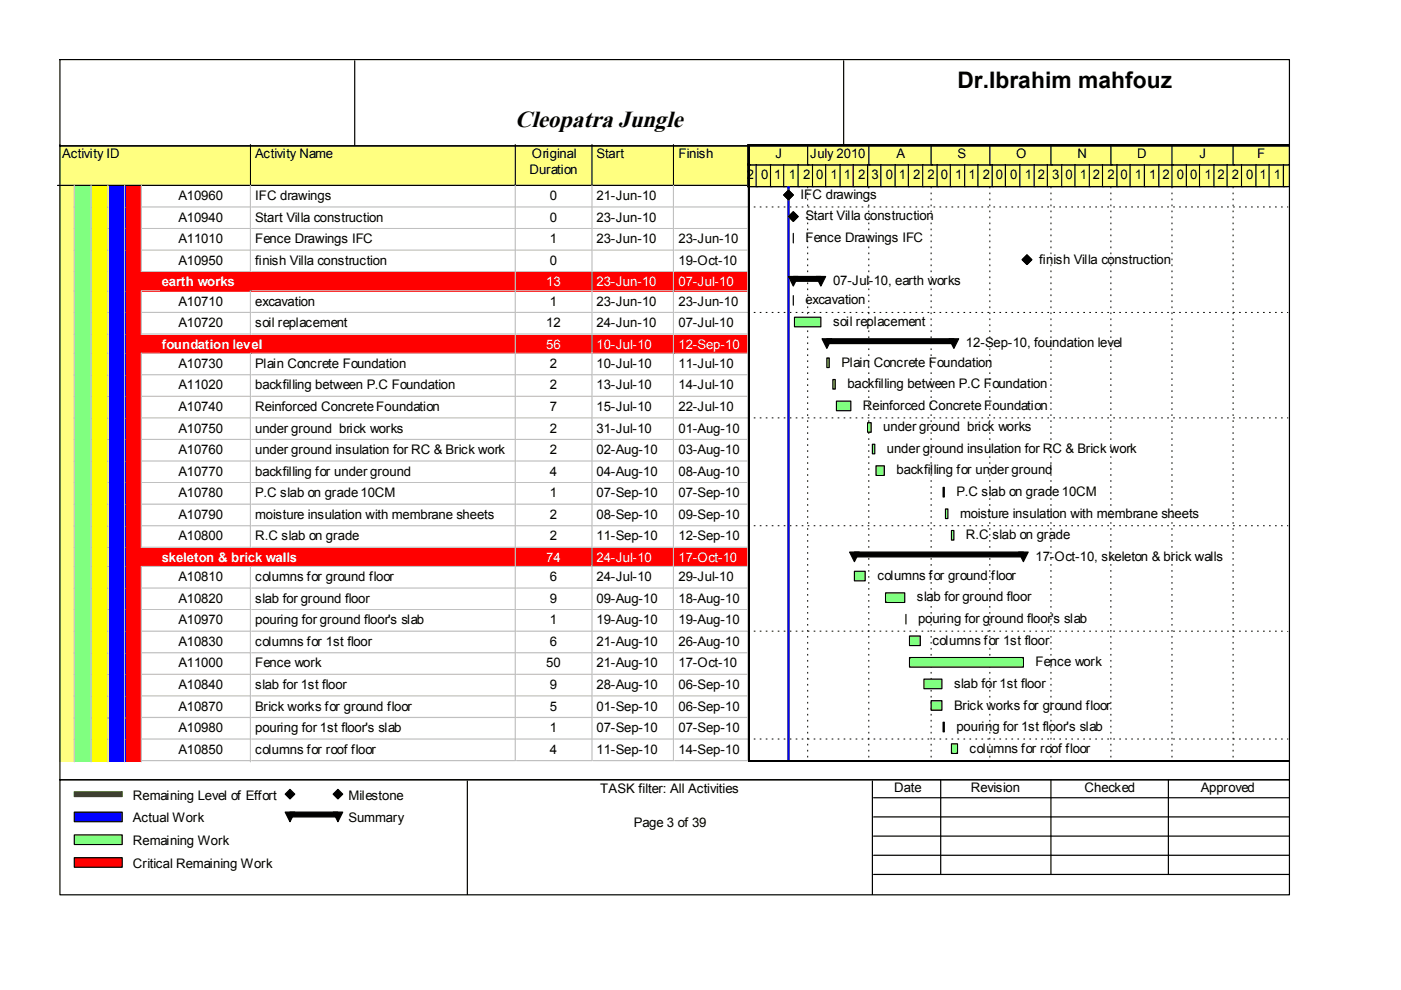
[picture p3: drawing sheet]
<svg xmlns="http://www.w3.org/2000/svg" width="297mm" height="210mm" viewBox="0 0 297 210" stroke-linecap="round" stroke-linejoin="round" font-family="sans-serif">
<defs><g id="words">
<text font-size="5" x="109.2" y="26.9">Cleopatra Jungle</text>
<text font-size="4.8" x="203" y="18.7">Dr.Ibrahim mahfouz</text>
<g font-size="2.8">
<text x="13.2" y="33.5">Activity ID</text>
<text x="54.1" y="33.5">Activity Name</text>
<text x="112.8" y="33.5">Original</text>
<text x="126.5" y="33.5">Start</text>
<text x="143.8" y="33.5">Finish</text>
<text x="164.4" y="33.5">J</text>
<text x="171.8" y="33.5">July 2010</text>
<text x="190.1" y="33.5">A</text>
<text x="203" y="33.5">S</text>
<text x="215.5" y="33.5">O</text>
<text x="228.4" y="33.5">N</text>
<text x="241.1" y="33.5">D</text>
<text x="254.3" y="33.5">J</text>
<text x="266.5" y="33.5">F</text>
<text x="112.3" y="36.8">Duration</text>
<text x="158.3" y="37.9">2</text>
<text x="161.4" y="37.9">0</text>
<text x="164.2" y="37.9">1</text>
<text x="167.2" y="37.9">1</text>
<text x="170.3" y="37.9">2</text>
<text x="173.1" y="37.9">0</text>
<text x="176.1" y="37.9">1</text>
<text x="178.9" y="37.9">1</text>
<text x="181.9" y="37.9">2</text>
<text x="184.7" y="37.9">3</text>
<text x="187.8" y="37.9">0</text>
<text x="190.6" y="37.9">1</text>
<text x="193.6" y="37.9">2</text>
<text x="196.7" y="37.9">2</text>
<text x="199.5" y="37.9">0</text>
<text x="202.5" y="37.9">1</text>
<text x="205.3" y="37.9">1</text>
<text x="208.4" y="37.9">2</text>
<text x="211.2" y="37.9">0</text>
<text x="214.2" y="37.9">0</text>
<text x="217.3" y="37.9">1</text>
<text x="220" y="37.9">2</text>
<text x="223.1" y="37.9">3</text>
<text x="225.9" y="37.9">0</text>
<text x="228.9" y="37.9">1</text>
<text x="231.7" y="37.9">2</text>
<text x="234.8" y="37.9">2</text>
<text x="237.6" y="37.9">0</text>
<text x="240.6" y="37.9">1</text>
<text x="243.7" y="37.9">1</text>
<text x="246.5" y="37.9">2</text>
<text x="249.5" y="37.9">0</text>
<text x="252.3" y="37.9">0</text>
<text x="255.4" y="37.9">1</text>
<text x="258.1" y="37.9">2</text>
<text x="261.2" y="37.9">2</text>
<text x="264.2" y="37.9">0</text>
<text x="267" y="37.9">1</text>
<text x="270.1" y="37.9">1</text>
<text x="37.8" y="42.4">A10960</text>
<text x="37.8" y="47">A10940</text>
<text x="54.1" y="42.4">IFC drawings</text>
<text x="54.1" y="47">Start Villa construction</text>
<text x="116.6" y="42.4">0</text>
<text x="116.6" y="47">0</text>
<text x="126.5" y="42.4">21-Jun-10</text>
<text x="126.5" y="47">23-Jun-10</text>
<text x="169.8" y="42.2">IFC drawings</text>
<text x="170.8" y="46.8">Start Villa construction</text>
<text x="37.8" y="51.6">A11010</text>
<text x="54.1" y="51.6">Fence Drawings IFC</text>
<text x="116.6" y="51.6">1</text>
<text x="126.5" y="51.6">23-Jun-10</text>
<text x="143.8" y="51.6">23-Jun-10</text>
<text x="170.8" y="51.3">Fence Drawings IFC</text>
<text x="37.8" y="56.1">A10950</text>
<text x="54.1" y="56.1">finish Villa construction</text>
<text x="116.6" y="56.1">0</text>
<text x="143.8" y="56.1">19-Oct-10</text>
<text x="220.3" y="55.9">finish Villa construction</text>
<text x="37.8" y="64.8">A10710</text>
<text x="54.1" y="64.8">excavation</text>
<text x="116.6" y="64.8">1</text>
<text x="126.5" y="64.8">23-Jun-10</text>
<text x="143.8" y="64.8">23-Jun-10</text>
<text x="170.8" y="64.5">excavation</text>
<text x="176.6" y="60.5">07-Jul-10, earth works</text>
<text x="37.8" y="69.4">A10720</text>
<text x="54.1" y="69.4">soil replacement</text>
<text x="115.8" y="69.4">12</text>
<text x="126.5" y="69.4">24-Jun-10</text>
<text x="143.8" y="69.4">07-Jul-10</text>
<text x="176.6" y="69.1">soil replacement</text>
<text x="37.8" y="78">A10730</text>
<text x="54.1" y="78">Plain Concrete Foundation</text>
<text x="116.6" y="78">2</text>
<text x="126.5" y="78">10-Jul-10</text>
<text x="143.8" y="78">11-Jul-10</text>
<text x="178.4" y="77.7">Plain Concrete Foundation</text>
<text x="204.8" y="73.7">12-Sep-10, foundation level</text>
<text x="37.8" y="82.6">A11020</text>
<text x="54.1" y="82.6">backfilling between P.C Foundation</text>
<text x="116.6" y="82.6">2</text>
<text x="126.5" y="82.6">13-Jul-10</text>
<text x="143.8" y="82.6">14-Jul-10</text>
<text x="179.7" y="82.3">backfilling between P.C Foundation</text>
<text x="37.8" y="87.1">A10740</text>
<text x="54.1" y="87.1">Reinforced Concrete Foundation</text>
<text x="116.6" y="87.1">7</text>
<text x="126.5" y="87.1">15-Jul-10</text>
<text x="143.8" y="87.1">22-Jul-10</text>
<text x="183" y="86.9">Reinforced Concrete Foundation</text>
<text x="37.8" y="91.7">A10750</text>
<text x="54.1" y="91.7">under ground brick works</text>
<text x="116.6" y="91.7">2</text>
<text x="126.5" y="91.7">31-Jul-10</text>
<text x="143.8" y="91.7">01-Aug-10</text>
<text x="187.3" y="91.5">under ground brick works</text>
<text x="37.8" y="96.3">A10760</text>
<text x="37.8" y="100.9">A10770</text>
<text x="54.1" y="96.3">under ground insulation for RC &amp; Brick work</text>
<text x="54.1" y="100.9">backfilling for under ground</text>
<text x="116.6" y="96.3">2</text>
<text x="116.6" y="100.9">4</text>
<text x="126.5" y="96.3">02-Aug-10</text>
<text x="126.5" y="100.9">04-Aug-10</text>
<text x="143.8" y="96.3">03-Aug-10</text>
<text x="143.8" y="100.9">08-Aug-10</text>
<text x="188" y="96">under ground insulation for RC &amp; Brick work</text>
<text x="190.1" y="100.6">backfilling for under ground</text>
<text x="37.8" y="105.4">A10780</text>
<text x="54.1" y="105.4">P.C slab on grade10CM</text>
<text x="116.6" y="105.4">1</text>
<text x="126.5" y="105.4">07-Sep-10</text>
<text x="143.8" y="105.4">07-Sep-10</text>
<text x="202.8" y="105.2">P.C slab on grade10CM</text>
<text x="37.8" y="110">A10790</text>
<text x="54.1" y="110">moisture insulation with membrane sheets</text>
<text x="116.6" y="110">2</text>
<text x="126.5" y="110">08-Sep-10</text>
<text x="143.8" y="110">09-Sep-10</text>
<text x="203.5" y="109.7">moisture insulation with membrane sheets</text>
<text x="37.8" y="114.6">A10800</text>
<text x="54.1" y="114.6">R.C slab on grade</text>
<text x="116.6" y="114.6">2</text>
<text x="126.5" y="114.6">11-Sep-10</text>
<text x="143.8" y="114.6">12-Sep-10</text>
<text x="204.8" y="114.3">R.C slab on grade</text>
<text x="219.5" y="118.9">17-Oct-10, skeleton &amp; brick walls</text>
<text x="37.8" y="123.2">A10810</text>
<text x="54.1" y="123.2">columns for ground floor</text>
<text x="116.6" y="123.2">6</text>
<text x="126.5" y="123.2">24-Jul-10</text>
<text x="143.8" y="123.2">29-Jul-10</text>
<text x="186" y="123">columns for ground floor</text>
<text x="37.8" y="127.8">A10820</text>
<text x="54.1" y="127.8">slab for ground floor</text>
<text x="116.6" y="127.8">9</text>
<text x="126.5" y="127.8">09-Aug-10</text>
<text x="143.8" y="127.8">18-Aug-10</text>
<text x="194.4" y="127.5">slab for ground floor</text>
<text x="37.8" y="132.3">A10970</text>
<text x="37.8" y="136.9">A10830</text>
<text x="54.1" y="132.3">pouring for ground floor's slab</text>
<text x="54.1" y="136.9">columns for 1st floor</text>
<text x="116.6" y="132.3">1</text>
<text x="116.6" y="136.9">6</text>
<text x="126.5" y="132.3">19-Aug-10</text>
<text x="126.5" y="136.9">21-Aug-10</text>
<text x="143.8" y="132.3">19-Aug-10</text>
<text x="143.8" y="136.9">26-Aug-10</text>
<text x="194.6" y="132.1">pouring for ground floor's slab</text>
<text x="197.7" y="136.7">columns for 1st floor</text>
<text x="37.8" y="141.5">A11000</text>
<text x="54.1" y="141.5">Fence work</text>
<text x="115.8" y="141.5">50</text>
<text x="126.5" y="141.5">21-Aug-10</text>
<text x="143.8" y="141.5">17-Oct-10</text>
<text x="219.5" y="141.2">Fence work</text>
<text x="37.8" y="146.1">A10840</text>
<text x="54.1" y="146.1">slab for 1st floor</text>
<text x="116.6" y="146.1">9</text>
<text x="126.5" y="146.1">28-Aug-10</text>
<text x="143.8" y="146.1">06-Sep-10</text>
<text x="202.3" y="145.9">slab for 1st floor</text>
<text x="37.8" y="150.7">A10870</text>
<text x="37.8" y="155.3">A10980</text>
<text x="54.1" y="150.7">Brick works for ground floor</text>
<text x="54.1" y="155.3">pouring for 1st floor's slab</text>
<text x="116.6" y="150.7">5</text>
<text x="116.6" y="155.3">1</text>
<text x="126.5" y="150.7">01-Sep-10</text>
<text x="126.5" y="155.3">07-Sep-10</text>
<text x="143.8" y="150.7">06-Sep-10</text>
<text x="143.8" y="155.3">07-Sep-10</text>
<text x="202.3" y="150.5">Brick works for ground floor</text>
<text x="202.8" y="155">pouring for 1st floor's slab</text>
<text x="37.8" y="159.9">A10850</text>
<text x="54.1" y="159.9">columns for roof floor</text>
<text x="116.6" y="159.9">4</text>
<text x="126.5" y="159.9">11-Sep-10</text>
<text x="143.8" y="159.9">14-Sep-10</text>
<text x="205.6" y="159.6">columns for roof floor</text>
<text x="189.6" y="168">Date</text>
<text x="205.8" y="168">Revision</text>
<text x="230" y="168">Checked</text>
<text x="254.6" y="168">Approved</text>
<text x="28.2" y="169.5">Remaining Level of Effort</text>
<text x="73.9" y="169.5">Milestone</text>
<text x="127.3" y="168.2">TASK filter: All Activities</text>
<text x="28.2" y="174.3">Actual Work</text>
<text x="28.2" y="179.2">Remaining Work</text>
<text x="73.9" y="174.3">Summary</text>
<text x="134.4" y="175.3">Page 3 of 39</text>
<text x="28.2" y="184">Critical Remaining Work</text>
</g>
<g font-size="2.8" fill="#fff">
<text x="34.3" y="60.7">earth works</text>
<text x="115.8" y="60.7">13</text>
<text x="126.5" y="60.7">23-Jun-10</text>
<text x="143.8" y="60.7">07-Jul-10</text>
<text x="34.3" y="73.9">foundation level</text>
<text x="115.8" y="73.9">56</text>
<text x="126.5" y="73.9">10-Jul-10</text>
<text x="143.8" y="73.9">12-Sep-10</text>
<text x="34.3" y="119.1">skeleton &amp; brick walls</text>
<text x="115.8" y="119.1">74</text>
<text x="126.5" y="119.1">24-Jul-10</text>
<text x="143.8" y="119.1">17-Oct-10</text>
</g>
</g></defs>
<path d="M12.4 30.7h40.9v8.9h-40.9z" fill="#ffff80"/>
<path d="M53.1 30.7v8.6h-40.9" fill="none" stroke="#000" stroke-width=".25"/>
<path d="M53.3 30.7h56.2v8.9h-56.2z" fill="#ffff80"/>
<path d="M109.3 30.7v8.6h-56.2" fill="none" stroke="#000" stroke-width=".25"/>
<path d="M109.5 30.7h16.2v8.9h-16.2z" fill="#ffff80"/>
<path d="M125.5 30.7v8.6h-16.2" fill="none" stroke="#000" stroke-width=".25"/>
<path d="M125.7 30.7h17.3v8.9h-17.3z" fill="#ffff80"/>
<path d="M142.8 30.7v8.6h-17.3" fill="none" stroke="#000" stroke-width=".25"/>
<path d="M143 30.7h15.8v8.9h-15.8z" fill="#ffff80"/>
<path d="M158.5 30.7v8.6h-15.7" fill="none" stroke="#000" stroke-width=".25"/>
<path d="M12.4 39.6h3.6v4.5h-3.6z" fill="#ffff80"/>
<path d="M15.8 39.3v4.8" fill="none" stroke="#c0c0c0" stroke-width=".25"/>
<path d="M16 39.6h3.6v4.5h-3.6z" fill="#80ff80"/>
<path d="M19.3 39.3v4.8" fill="none" stroke="#c0c0c0" stroke-width=".25"/>
<path d="M19.6 39.6h3.5v4.5h-3.5z" fill="#ff0"/>
<path d="M22.9 39.3v4.8" fill="none" stroke="#c0c0c0" stroke-width=".25"/>
<path d="M23.1 39.6h3.6v4.5h-3.6z" fill="#00f"/>
<path d="M26.4 39.3v4.8" fill="none" stroke="#c0c0c0" stroke-width=".25"/>
<path d="M26.7 39.6h3.5v4.5h-3.5z" fill="#f00"/>
<path d="M30 39.3v4.8" fill="none" stroke="#c0c0c0" stroke-width=".25"/>
<path d="M30.2 39.6h23.1v4.5h-23.1z" fill="#fff"/>
<path d="M53.1 39.3v4.8M30 43.9h23.4" fill="none" stroke="#c0c0c0" stroke-width=".25"/>
<g fill="#fff">
<path d="M53.3 39.6h56.2v4.5h-56.2z"/>
<path d="M53.8 39.8h54.9v4.1h-54.9z"/>
</g>
<path d="M109.3 39.3v4.6h-55.9" fill="none" stroke="#c0c0c0" stroke-width=".25"/>
<g fill="#fff">
<path d="M109.5 39.6h16.2v4.5h-16.2z"/>
<path d="M110 39.8h15v4.1h-15z"/>
</g>
<path d="M125.5 39.3v4.6h-16" fill="none" stroke="#c0c0c0" stroke-width=".25"/>
<g fill="#fff">
<path d="M125.7 39.6h17.3v4.5h-17.3z"/>
<path d="M126.2 39.8h16v4.1h-16z"/>
</g>
<path d="M142.8 39.3v4.6h-17" fill="none" stroke="#c0c0c0" stroke-width=".25"/>
<path d="M143 39.6h15.8v4.5h-15.8z" fill="#fff"/>
<path d="M158.5 39.3v4.6h-15.5" fill="none" stroke="#c0c0c0" stroke-width=".25"/>
<path d="M12.4 44.1h3.6v4.6h-3.6z" fill="#ffff80"/>
<path d="M15.8 43.9v4.8" fill="none" stroke="#c0c0c0" stroke-width=".25"/>
<path d="M16 44.1h3.6v4.6h-3.6z" fill="#80ff80"/>
<path d="M19.3 43.9v4.8" fill="none" stroke="#c0c0c0" stroke-width=".25"/>
<path d="M19.6 44.1h3.5v4.6h-3.5z" fill="#ff0"/>
<path d="M22.9 43.9v4.8" fill="none" stroke="#c0c0c0" stroke-width=".25"/>
<path d="M23.1 44.1h3.6v4.6h-3.6z" fill="#00f"/>
<path d="M26.4 43.9v4.8" fill="none" stroke="#c0c0c0" stroke-width=".25"/>
<path d="M26.7 44.1h3.5v4.6h-3.5z" fill="#f00"/>
<path d="M30 43.9v4.8" fill="none" stroke="#c0c0c0" stroke-width=".25"/>
<path d="M30.2 44.1h23.1v4.6h-23.1z" fill="#fff"/>
<path d="M30 48.5h23.4M53.1 43.9v4.8" fill="none" stroke="#c0c0c0" stroke-width=".25"/>
<g fill="#fff">
<path d="M53.3 44.1h56.2v4.6h-56.2z"/>
<path d="M53.8 44.4h54.9v4h-54.9z"/>
</g>
<path d="M109.3 43.9v4.6h-55.9" fill="none" stroke="#c0c0c0" stroke-width=".25"/>
<g fill="#fff">
<path d="M109.5 44.1h16.2v4.6h-16.2z"/>
<path d="M110 44.4h15v4h-15z"/>
</g>
<path d="M125.5 43.9v4.6h-16" fill="none" stroke="#c0c0c0" stroke-width=".25"/>
<g fill="#fff">
<path d="M125.7 44.1h17.3v4.6h-17.3z"/>
<path d="M126.2 44.4h16v4h-16z"/>
</g>
<path d="M142.8 43.9v4.6h-17" fill="none" stroke="#c0c0c0" stroke-width=".25"/>
<path d="M143 44.1h15.8v4.6h-15.8z" fill="#fff"/>
<path d="M158.5 43.9v4.6h-15.5" fill="none" stroke="#c0c0c0" stroke-width=".25"/>
<path d="M12.4 48.7h3.6v4.6h-3.6z" fill="#ffff80"/>
<path d="M15.8 48.5v4.8" fill="none" stroke="#c0c0c0" stroke-width=".25"/>
<path d="M16 48.7h3.6v4.6h-3.6z" fill="#80ff80"/>
<path d="M19.3 48.5v4.8" fill="none" stroke="#c0c0c0" stroke-width=".25"/>
<path d="M19.6 48.7h3.5v4.6h-3.5z" fill="#ff0"/>
<path d="M22.9 48.5v4.8" fill="none" stroke="#c0c0c0" stroke-width=".25"/>
<path d="M23.1 48.7h3.6v4.6h-3.6z" fill="#00f"/>
<path d="M26.4 48.5v4.8" fill="none" stroke="#c0c0c0" stroke-width=".25"/>
<path d="M26.7 48.7h3.5v4.6h-3.5z" fill="#f00"/>
<path d="M30 48.5v4.8" fill="none" stroke="#c0c0c0" stroke-width=".25"/>
<path d="M30.2 48.7h23.1v4.6h-23.1z" fill="#fff"/>
<path d="M30 53h23.4M53.1 48.5v4.8" fill="none" stroke="#c0c0c0" stroke-width=".25"/>
<g fill="#fff">
<path d="M53.3 48.7h56.2v4.6h-56.2z"/>
<path d="M53.8 49h54.9v4h-54.9z"/>
</g>
<path d="M109.3 48.5v4.5h-55.9" fill="none" stroke="#c0c0c0" stroke-width=".25"/>
<g fill="#fff">
<path d="M109.5 48.7h16.2v4.6h-16.2z"/>
<path d="M110 49h15v4h-15z"/>
</g>
<path d="M125.5 48.5v4.5h-16" fill="none" stroke="#c0c0c0" stroke-width=".25"/>
<g fill="#fff">
<path d="M125.7 48.7h17.3v4.6h-17.3z"/>
<path d="M126.2 49h16v4h-16z"/>
</g>
<path d="M142.8 48.5v4.5h-17" fill="none" stroke="#c0c0c0" stroke-width=".25"/>
<g fill="#fff">
<path d="M143 48.7h15.8v4.6h-15.8z"/>
<path d="M143.5 49h14.6v4h-14.6z"/>
</g>
<path d="M158.5 48.5v4.5h-15.5" fill="none" stroke="#c0c0c0" stroke-width=".25"/>
<path d="M12.4 53.3h3.6v4.5h-3.6z" fill="#ffff80"/>
<path d="M15.8 53v4.9" fill="none" stroke="#c0c0c0" stroke-width=".25"/>
<path d="M16 53.3h3.6v4.5h-3.6z" fill="#80ff80"/>
<path d="M19.3 53v4.9" fill="none" stroke="#c0c0c0" stroke-width=".25"/>
<path d="M19.6 53.3h3.5v4.5h-3.5z" fill="#ff0"/>
<path d="M22.9 53v4.9" fill="none" stroke="#c0c0c0" stroke-width=".25"/>
<path d="M23.1 53.3h3.6v4.5h-3.6z" fill="#00f"/>
<path d="M26.4 53v4.9" fill="none" stroke="#c0c0c0" stroke-width=".25"/>
<path d="M26.7 53.3h3.5v4.5h-3.5z" fill="#f00"/>
<path d="M30 53v4.9" fill="none" stroke="#c0c0c0" stroke-width=".25"/>
<path d="M30.2 53.3h23.1v4.5h-23.1z" fill="#fff"/>
<path d="M30 57.6h23.4M53.1 53v4.9" fill="none" stroke="#c0c0c0" stroke-width=".25"/>
<g fill="#fff">
<path d="M53.3 53.3h56.2v4.5h-56.2z"/>
<path d="M53.8 53.5h54.9v4.1h-54.9z"/>
</g>
<path d="M109.3 53v4.6h-55.9" fill="none" stroke="#c0c0c0" stroke-width=".25"/>
<g fill="#fff">
<path d="M109.5 53.3h16.2v4.5h-16.2z"/>
<path d="M110 53.5h15v4.1h-15z"/>
</g>
<path d="M125.5 53v4.6h-16" fill="none" stroke="#c0c0c0" stroke-width=".25"/>
<path d="M125.7 53.3h17.3v4.5h-17.3z" fill="#fff"/>
<path d="M142.8 53v4.6h-17" fill="none" stroke="#c0c0c0" stroke-width=".25"/>
<g fill="#fff">
<path d="M143 53.3h15.8v4.5h-15.8z"/>
<path d="M143.5 53.5h14.6v4.1h-14.6z"/>
</g>
<path d="M158.5 53v4.6h-15.5" fill="none" stroke="#c0c0c0" stroke-width=".25"/>
<path d="M12.4 57.8h3.6v4.1h-3.6z" fill="#ffff80"/>
<path d="M15.8 57.6v4.3" fill="none" stroke="#c0c0c0" stroke-width=".25"/>
<path d="M16 57.8h3.6v4.1h-3.6z" fill="#80ff80"/>
<path d="M19.3 57.6v4.3" fill="none" stroke="#c0c0c0" stroke-width=".25"/>
<path d="M19.6 57.8h3.5v4.1h-3.5z" fill="#ff0"/>
<path d="M22.9 57.6v4.3" fill="none" stroke="#c0c0c0" stroke-width=".25"/>
<path d="M23.1 57.8h3.6v4.1h-3.6z" fill="#00f"/>
<path d="M26.4 57.6v4.3" fill="none" stroke="#c0c0c0" stroke-width=".25"/>
<path d="M26.7 57.8h26.6v4.1h-26.6z" fill="#f00"/>
<path d="M30 61.7h23.4" fill="none" stroke="#c0c0c0" stroke-width=".25"/>
<g fill="#f00">
<path d="M53.3 57.8h56.2v4.1h-56.2z"/>
<path d="M34 58.1h74.7v3.6h-74.7z"/>
</g>
<path d="M109.3 57.6v4.1h-55.9" fill="none" stroke="#c0c0c0" stroke-width=".25"/>
<g fill="#f00">
<path d="M109.5 57.8h16.2v4.1h-16.2z"/>
<path d="M110 58.1h15v3.6h-15z"/>
</g>
<path d="M125.5 57.6v4.1h-16" fill="none" stroke="#c0c0c0" stroke-width=".25"/>
<g fill="#f00">
<path d="M125.7 57.8h17.3v4.1h-17.3z"/>
<path d="M126.2 58.1h16v3.6h-16z"/>
</g>
<path d="M142.8 57.6v4.1h-17" fill="none" stroke="#c0c0c0" stroke-width=".25"/>
<g fill="#f00">
<path d="M143 57.8h15.8v4.1h-15.8z"/>
<path d="M143.5 58.1h14.6v3.6h-14.6z"/>
</g>
<path d="M158.5 57.6v4.1h-15.5" fill="none" stroke="#c0c0c0" stroke-width=".25"/>
<path d="M12.4 61.9h3.6v4.6h-3.6z" fill="#ffff80"/>
<path d="M15.8 61.7v4.8" fill="none" stroke="#c0c0c0" stroke-width=".25"/>
<path d="M16 61.9h3.6v4.6h-3.6z" fill="#80ff80"/>
<path d="M19.3 61.7v4.8" fill="none" stroke="#c0c0c0" stroke-width=".25"/>
<path d="M19.6 61.9h3.5v4.6h-3.5z" fill="#ff0"/>
<path d="M22.9 61.7v4.8" fill="none" stroke="#c0c0c0" stroke-width=".25"/>
<path d="M23.1 61.9h3.6v4.6h-3.6z" fill="#00f"/>
<path d="M26.4 61.7v4.8" fill="none" stroke="#c0c0c0" stroke-width=".25"/>
<path d="M26.7 61.9h3.5v4.6h-3.5z" fill="#f00"/>
<path d="M30 61.7v4.8" fill="none" stroke="#c0c0c0" stroke-width=".25"/>
<path d="M30.2 61.9h23.1v4.6h-23.1z" fill="#fff"/>
<path d="M30 66.2h23.4M53.1 61.7v4.8" fill="none" stroke="#c0c0c0" stroke-width=".25"/>
<g fill="#fff">
<path d="M53.3 61.9h56.2v4.6h-56.2z"/>
<path d="M53.8 62.2h54.9v4h-54.9z"/>
</g>
<path d="M109.3 61.7v4.5h-55.9" fill="none" stroke="#c0c0c0" stroke-width=".25"/>
<g fill="#fff">
<path d="M109.5 61.9h16.2v4.6h-16.2z"/>
<path d="M110 62.2h15v4h-15z"/>
</g>
<path d="M125.5 61.7v4.5h-16" fill="none" stroke="#c0c0c0" stroke-width=".25"/>
<g fill="#fff">
<path d="M125.7 61.9h17.3v4.6h-17.3z"/>
<path d="M126.2 62.2h16v4h-16z"/>
</g>
<path d="M142.8 61.7v4.5h-17" fill="none" stroke="#c0c0c0" stroke-width=".25"/>
<g fill="#fff">
<path d="M143 61.9h15.8v4.6h-15.8z"/>
<path d="M143.5 62.2h14.6v4h-14.6z"/>
</g>
<path d="M158.5 61.7v4.5h-15.5" fill="none" stroke="#c0c0c0" stroke-width=".25"/>
<path d="M12.4 66.5h3.6v4.5h-3.6z" fill="#ffff80"/>
<path d="M15.8 66.2v4.9" fill="none" stroke="#c0c0c0" stroke-width=".25"/>
<path d="M16 66.5h3.6v4.5h-3.6z" fill="#80ff80"/>
<path d="M19.3 66.2v4.9" fill="none" stroke="#c0c0c0" stroke-width=".25"/>
<path d="M19.6 66.5h3.5v4.5h-3.5z" fill="#ff0"/>
<path d="M22.9 66.2v4.9" fill="none" stroke="#c0c0c0" stroke-width=".25"/>
<path d="M23.1 66.5h3.6v4.5h-3.6z" fill="#00f"/>
<path d="M26.4 66.2v4.9" fill="none" stroke="#c0c0c0" stroke-width=".25"/>
<path d="M26.7 66.5h3.5v4.5h-3.5z" fill="#f00"/>
<path d="M30 66.2v4.9" fill="none" stroke="#c0c0c0" stroke-width=".25"/>
<path d="M30.2 66.5h23.1v4.5h-23.1z" fill="#fff"/>
<path d="M30 70.8h23.4M53.1 66.2v4.9" fill="none" stroke="#c0c0c0" stroke-width=".25"/>
<g fill="#fff">
<path d="M53.3 66.5h56.2v4.5h-56.2z"/>
<path d="M53.8 66.7h54.9v4.1h-54.9z"/>
</g>
<path d="M109.3 66.2v4.6h-55.9" fill="none" stroke="#c0c0c0" stroke-width=".25"/>
<g fill="#fff">
<path d="M109.5 66.5h16.2v4.5h-16.2z"/>
<path d="M110 66.7h15v4.1h-15z"/>
</g>
<path d="M125.5 66.2v4.6h-16" fill="none" stroke="#c0c0c0" stroke-width=".25"/>
<g fill="#fff">
<path d="M125.7 66.5h17.3v4.5h-17.3z"/>
<path d="M126.2 66.7h16v4.1h-16z"/>
</g>
<path d="M142.8 66.2v4.6h-17" fill="none" stroke="#c0c0c0" stroke-width=".25"/>
<g fill="#fff">
<path d="M143 66.5h15.8v4.5h-15.8z"/>
<path d="M143.5 66.7h14.6v4.1h-14.6z"/>
</g>
<path d="M158.5 66.2v4.6h-15.5" fill="none" stroke="#c0c0c0" stroke-width=".25"/>
<path d="M12.4 71h3.6v4.1h-3.6z" fill="#ffff80"/>
<path d="M15.8 70.8v4.3" fill="none" stroke="#c0c0c0" stroke-width=".25"/>
<path d="M16 71h3.6v4.1h-3.6z" fill="#80ff80"/>
<path d="M19.3 70.8v4.3" fill="none" stroke="#c0c0c0" stroke-width=".25"/>
<path d="M19.6 71h3.5v4.1h-3.5z" fill="#ff0"/>
<path d="M22.9 70.8v4.3" fill="none" stroke="#c0c0c0" stroke-width=".25"/>
<path d="M23.1 71h3.6v4.1h-3.6z" fill="#00f"/>
<path d="M26.4 70.8v4.3" fill="none" stroke="#c0c0c0" stroke-width=".25"/>
<path d="M26.7 71h26.6v4.1h-26.6z" fill="#f00"/>
<path d="M30 74.9h23.4" fill="none" stroke="#c0c0c0" stroke-width=".25"/>
<g fill="#f00">
<path d="M53.3 71h56.2v4.1h-56.2z"/>
<path d="M34 71.3h74.7v3.6h-74.7z"/>
</g>
<path d="M109.3 70.8v4.1h-55.9" fill="none" stroke="#c0c0c0" stroke-width=".25"/>
<g fill="#f00">
<path d="M109.5 71h16.2v4.1h-16.2z"/>
<path d="M110 71.3h15v3.6h-15z"/>
</g>
<path d="M125.5 70.8v4.1h-16" fill="none" stroke="#c0c0c0" stroke-width=".25"/>
<g fill="#f00">
<path d="M125.7 71h17.3v4.1h-17.3z"/>
<path d="M126.2 71.3h16v3.6h-16z"/>
</g>
<path d="M142.8 70.8v4.1h-17" fill="none" stroke="#c0c0c0" stroke-width=".25"/>
<g fill="#f00">
<path d="M143 71h15.8v4.1h-15.8z"/>
<path d="M143.5 71.3h14.6v3.6h-14.6z"/>
</g>
<path d="M158.5 70.8v4.1h-15.5" fill="none" stroke="#c0c0c0" stroke-width=".25"/>
<path d="M12.4 75.1h3.6v4.6h-3.6z" fill="#ffff80"/>
<path d="M15.8 74.9v4.8" fill="none" stroke="#c0c0c0" stroke-width=".25"/>
<path d="M16 75.1h3.6v4.6h-3.6z" fill="#80ff80"/>
<path d="M19.3 74.9v4.8" fill="none" stroke="#c0c0c0" stroke-width=".25"/>
<path d="M19.6 75.1h3.5v4.6h-3.5z" fill="#ff0"/>
<path d="M22.9 74.9v4.8" fill="none" stroke="#c0c0c0" stroke-width=".25"/>
<path d="M23.1 75.1h3.6v4.6h-3.6z" fill="#00f"/>
<path d="M26.4 74.9v4.8" fill="none" stroke="#c0c0c0" stroke-width=".25"/>
<path d="M26.7 75.1h3.5v4.6h-3.5z" fill="#f00"/>
<path d="M30 74.9v4.8" fill="none" stroke="#c0c0c0" stroke-width=".25"/>
<path d="M30.2 75.1h23.1v4.6h-23.1z" fill="#fff"/>
<path d="M30 79.5h23.4M53.1 74.9v4.8" fill="none" stroke="#c0c0c0" stroke-width=".25"/>
<g fill="#fff">
<path d="M53.3 75.1h56.2v4.6h-56.2z"/>
<path d="M53.8 75.4h54.9v4h-54.9z"/>
</g>
<path d="M109.3 74.9v4.6h-55.9" fill="none" stroke="#c0c0c0" stroke-width=".25"/>
<g fill="#fff">
<path d="M109.5 75.1h16.2v4.6h-16.2z"/>
<path d="M110 75.4h15v4h-15z"/>
</g>
<path d="M125.5 74.9v4.6h-16" fill="none" stroke="#c0c0c0" stroke-width=".25"/>
<g fill="#fff">
<path d="M125.7 75.1h17.3v4.6h-17.3z"/>
<path d="M126.2 75.4h16v4h-16z"/>
</g>
<path d="M142.8 74.9v4.6h-17" fill="none" stroke="#c0c0c0" stroke-width=".25"/>
<g fill="#fff">
<path d="M143 75.1h15.8v4.6h-15.8z"/>
<path d="M143.5 75.4h14.6v4h-14.6z"/>
</g>
<path d="M158.5 74.9v4.6h-15.5" fill="none" stroke="#c0c0c0" stroke-width=".25"/>
<path d="M12.4 79.7h3.6v4.6h-3.6z" fill="#ffff80"/>
<path d="M15.8 79.5v4.8" fill="none" stroke="#c0c0c0" stroke-width=".25"/>
<path d="M16 79.7h3.6v4.6h-3.6z" fill="#80ff80"/>
<path d="M19.3 79.5v4.8" fill="none" stroke="#c0c0c0" stroke-width=".25"/>
<path d="M19.6 79.7h3.5v4.6h-3.5z" fill="#ff0"/>
<path d="M22.9 79.5v4.8" fill="none" stroke="#c0c0c0" stroke-width=".25"/>
<path d="M23.1 79.7h3.6v4.6h-3.6z" fill="#00f"/>
<path d="M26.4 79.5v4.8" fill="none" stroke="#c0c0c0" stroke-width=".25"/>
<path d="M26.7 79.7h3.5v4.6h-3.5z" fill="#f00"/>
<path d="M30 79.5v4.8" fill="none" stroke="#c0c0c0" stroke-width=".25"/>
<path d="M30.2 79.7h23.1v4.6h-23.1z" fill="#fff"/>
<path d="M53.1 79.5v4.8M30 84h23.4" fill="none" stroke="#c0c0c0" stroke-width=".25"/>
<g fill="#fff">
<path d="M53.3 79.7h56.2v4.6h-56.2z"/>
<path d="M53.8 79.9h54.9v4.1h-54.9z"/>
</g>
<path d="M109.3 79.5v4.5h-55.9" fill="none" stroke="#c0c0c0" stroke-width=".25"/>
<g fill="#fff">
<path d="M109.5 79.7h16.2v4.6h-16.2z"/>
<path d="M110 79.9h15v4.1h-15z"/>
</g>
<path d="M125.5 79.5v4.5h-16" fill="none" stroke="#c0c0c0" stroke-width=".25"/>
<g fill="#fff">
<path d="M125.7 79.7h17.3v4.6h-17.3z"/>
<path d="M126.2 79.9h16v4.1h-16z"/>
</g>
<path d="M142.8 79.5v4.5h-17" fill="none" stroke="#c0c0c0" stroke-width=".25"/>
<g fill="#fff">
<path d="M143 79.7h15.8v4.6h-15.8z"/>
<path d="M143.5 79.9h14.6v4.1h-14.6z"/>
</g>
<path d="M158.5 79.5v4.5h-15.5" fill="none" stroke="#c0c0c0" stroke-width=".25"/>
<path d="M12.4 84.3h3.6v4.5h-3.6z" fill="#ffff80"/>
<path d="M15.8 84v4.9" fill="none" stroke="#c0c0c0" stroke-width=".25"/>
<path d="M16 84.3h3.6v4.5h-3.6z" fill="#80ff80"/>
<path d="M19.3 84v4.9" fill="none" stroke="#c0c0c0" stroke-width=".25"/>
<path d="M19.6 84.3h3.5v4.5h-3.5z" fill="#ff0"/>
<path d="M22.9 84v4.9" fill="none" stroke="#c0c0c0" stroke-width=".25"/>
<path d="M23.1 84.3h3.6v4.5h-3.6z" fill="#00f"/>
<path d="M26.4 84v4.9" fill="none" stroke="#c0c0c0" stroke-width=".25"/>
<path d="M26.7 84.3h3.5v4.5h-3.5z" fill="#f00"/>
<path d="M30 84v4.9" fill="none" stroke="#c0c0c0" stroke-width=".25"/>
<path d="M30.2 84.3h23.1v4.5h-23.1z" fill="#fff"/>
<path d="M30 88.6h23.4M53.1 84v4.9" fill="none" stroke="#c0c0c0" stroke-width=".25"/>
<g fill="#fff">
<path d="M53.3 84.3h56.2v4.5h-56.2z"/>
<path d="M53.8 84.5h54.9v4.1h-54.9z"/>
</g>
<path d="M109.3 84v4.6h-55.9" fill="none" stroke="#c0c0c0" stroke-width=".25"/>
<g fill="#fff">
<path d="M109.5 84.3h16.2v4.5h-16.2z"/>
<path d="M110 84.5h15v4.1h-15z"/>
</g>
<path d="M125.5 84v4.6h-16" fill="none" stroke="#c0c0c0" stroke-width=".25"/>
<g fill="#fff">
<path d="M125.7 84.3h17.3v4.5h-17.3z"/>
<path d="M126.2 84.5h16v4.1h-16z"/>
</g>
<path d="M142.8 84v4.6h-17" fill="none" stroke="#c0c0c0" stroke-width=".25"/>
<g fill="#fff">
<path d="M143 84.3h15.8v4.5h-15.8z"/>
<path d="M143.5 84.5h14.6v4.1h-14.6z"/>
</g>
<path d="M158.5 84v4.6h-15.5" fill="none" stroke="#c0c0c0" stroke-width=".25"/>
<path d="M12.4 88.8h3.6v4.6h-3.6z" fill="#ffff80"/>
<path d="M15.8 88.6v4.8" fill="none" stroke="#c0c0c0" stroke-width=".25"/>
<path d="M16 88.8h3.6v4.6h-3.6z" fill="#80ff80"/>
<path d="M19.3 88.6v4.8" fill="none" stroke="#c0c0c0" stroke-width=".25"/>
<path d="M19.6 88.8h3.5v4.6h-3.5z" fill="#ff0"/>
<path d="M22.9 88.6v4.8" fill="none" stroke="#c0c0c0" stroke-width=".25"/>
<path d="M23.1 88.8h3.6v4.6h-3.6z" fill="#00f"/>
<path d="M26.4 88.6v4.8" fill="none" stroke="#c0c0c0" stroke-width=".25"/>
<path d="M26.7 88.8h3.5v4.6h-3.5z" fill="#f00"/>
<path d="M30 88.6v4.8" fill="none" stroke="#c0c0c0" stroke-width=".25"/>
<path d="M30.2 88.8h23.1v4.6h-23.1z" fill="#fff"/>
<path d="M30 93.2h23.4M53.1 88.6v4.8" fill="none" stroke="#c0c0c0" stroke-width=".25"/>
<g fill="#fff">
<path d="M53.3 88.8h56.2v4.6h-56.2z"/>
<path d="M53.8 89.1h54.9v4h-54.9z"/>
</g>
<path d="M109.3 88.6v4.6h-55.9" fill="none" stroke="#c0c0c0" stroke-width=".25"/>
<g fill="#fff">
<path d="M109.5 88.8h16.2v4.6h-16.2z"/>
<path d="M110 89.1h15v4h-15z"/>
</g>
<path d="M125.5 88.6v4.6h-16" fill="none" stroke="#c0c0c0" stroke-width=".25"/>
<g fill="#fff">
<path d="M125.7 88.8h17.3v4.6h-17.3z"/>
<path d="M126.2 89.1h16v4h-16z"/>
</g>
<path d="M142.8 88.6v4.6h-17" fill="none" stroke="#c0c0c0" stroke-width=".25"/>
<g fill="#fff">
<path d="M143 88.8h15.8v4.6h-15.8z"/>
<path d="M143.5 89.1h14.6v4h-14.6z"/>
</g>
<path d="M158.5 88.6v4.6h-15.5" fill="none" stroke="#c0c0c0" stroke-width=".25"/>
<path d="M12.4 93.4h3.6v4.6h-3.6z" fill="#ffff80"/>
<path d="M15.8 93.2v4.8" fill="none" stroke="#c0c0c0" stroke-width=".25"/>
<path d="M16 93.4h3.6v4.6h-3.6z" fill="#80ff80"/>
<path d="M19.3 93.2v4.8" fill="none" stroke="#c0c0c0" stroke-width=".25"/>
<path d="M19.6 93.4h3.5v4.6h-3.5z" fill="#ff0"/>
<path d="M22.9 93.2v4.8" fill="none" stroke="#c0c0c0" stroke-width=".25"/>
<path d="M23.1 93.4h3.6v4.6h-3.6z" fill="#00f"/>
<path d="M26.4 93.2v4.8" fill="none" stroke="#c0c0c0" stroke-width=".25"/>
<path d="M26.7 93.4h3.5v4.6h-3.5z" fill="#f00"/>
<path d="M30 93.2v4.8" fill="none" stroke="#c0c0c0" stroke-width=".25"/>
<path d="M30.2 93.4h23.1v4.6h-23.1z" fill="#fff"/>
<path d="M30 97.7h23.4M53.1 93.2v4.8" fill="none" stroke="#c0c0c0" stroke-width=".25"/>
<g fill="#fff">
<path d="M53.3 93.4h56.2v4.6h-56.2z"/>
<path d="M53.8 93.7h54.9v4h-54.9z"/>
</g>
<path d="M109.3 93.2v4.5h-55.9" fill="none" stroke="#c0c0c0" stroke-width=".25"/>
<g fill="#fff">
<path d="M109.5 93.4h16.2v4.6h-16.2z"/>
<path d="M110 93.7h15v4h-15z"/>
</g>
<path d="M125.5 93.2v4.5h-16" fill="none" stroke="#c0c0c0" stroke-width=".25"/>
<g fill="#fff">
<path d="M125.7 93.4h17.3v4.6h-17.3z"/>
<path d="M126.2 93.7h16v4h-16z"/>
</g>
<path d="M142.8 93.2v4.5h-17" fill="none" stroke="#c0c0c0" stroke-width=".25"/>
<g fill="#fff">
<path d="M143 93.4h15.8v4.6h-15.8z"/>
<path d="M143.5 93.7h14.6v4h-14.6z"/>
</g>
<path d="M158.5 93.2v4.5h-15.5" fill="none" stroke="#c0c0c0" stroke-width=".25"/>
<path d="M12.4 98h3.6v4.5h-3.6z" fill="#ffff80"/>
<path d="M15.8 97.7v4.9" fill="none" stroke="#c0c0c0" stroke-width=".25"/>
<path d="M16 98h3.6v4.5h-3.6z" fill="#80ff80"/>
<path d="M19.3 97.7v4.9" fill="none" stroke="#c0c0c0" stroke-width=".25"/>
<path d="M19.6 98h3.5v4.5h-3.5z" fill="#ff0"/>
<path d="M22.9 97.7v4.9" fill="none" stroke="#c0c0c0" stroke-width=".25"/>
<path d="M23.1 98h3.6v4.5h-3.6z" fill="#00f"/>
<path d="M26.4 97.7v4.9" fill="none" stroke="#c0c0c0" stroke-width=".25"/>
<path d="M26.7 98h3.5v4.5h-3.5z" fill="#f00"/>
<path d="M30 97.7v4.9" fill="none" stroke="#c0c0c0" stroke-width=".25"/>
<path d="M30.2 98h23.1v4.5h-23.1z" fill="#fff"/>
<path d="M53.1 97.7v4.9M30 102.3h23.4" fill="none" stroke="#c0c0c0" stroke-width=".25"/>
<g fill="#fff">
<path d="M53.3 98h56.2v4.5h-56.2z"/>
<path d="M53.8 98.2h54.9v4.1h-54.9z"/>
</g>
<path d="M109.3 97.7v4.6h-55.9" fill="none" stroke="#c0c0c0" stroke-width=".25"/>
<g fill="#fff">
<path d="M109.5 98h16.2v4.5h-16.2z"/>
<path d="M110 98.2h15v4.1h-15z"/>
</g>
<path d="M125.5 97.7v4.6h-16" fill="none" stroke="#c0c0c0" stroke-width=".25"/>
<g fill="#fff">
<path d="M125.7 98h17.3v4.5h-17.3z"/>
<path d="M126.2 98.2h16v4.1h-16z"/>
</g>
<path d="M142.8 97.7v4.6h-17" fill="none" stroke="#c0c0c0" stroke-width=".25"/>
<g fill="#fff">
<path d="M143 98h15.8v4.5h-15.8z"/>
<path d="M143.5 98.2h14.6v4.1h-14.6z"/>
</g>
<path d="M158.5 97.7v4.6h-15.5" fill="none" stroke="#c0c0c0" stroke-width=".25"/>
<path d="M12.4 102.5h3.6v4.6h-3.6z" fill="#ffff80"/>
<path d="M15.8 102.3v4.8" fill="none" stroke="#c0c0c0" stroke-width=".25"/>
<path d="M16 102.5h3.6v4.6h-3.6z" fill="#80ff80"/>
<path d="M19.3 102.3v4.8" fill="none" stroke="#c0c0c0" stroke-width=".25"/>
<path d="M19.6 102.5h3.5v4.6h-3.5z" fill="#ff0"/>
<path d="M22.9 102.3v4.8" fill="none" stroke="#c0c0c0" stroke-width=".25"/>
<path d="M23.1 102.5h3.6v4.6h-3.6z" fill="#00f"/>
<path d="M26.4 102.3v4.8" fill="none" stroke="#c0c0c0" stroke-width=".25"/>
<path d="M26.7 102.5h3.5v4.6h-3.5z" fill="#f00"/>
<path d="M30 102.3v4.8" fill="none" stroke="#c0c0c0" stroke-width=".25"/>
<path d="M30.2 102.5h23.1v4.6h-23.1z" fill="#fff"/>
<path d="M30 106.9h23.4M53.1 102.3v4.8" fill="none" stroke="#c0c0c0" stroke-width=".25"/>
<g fill="#fff">
<path d="M53.3 102.5h56.2v4.6h-56.2z"/>
<path d="M53.8 102.8h54.9v4.1h-54.9z"/>
</g>
<path d="M109.3 102.3v4.6h-55.9" fill="none" stroke="#c0c0c0" stroke-width=".25"/>
<g fill="#fff">
<path d="M109.5 102.5h16.2v4.6h-16.2z"/>
<path d="M110 102.8h15v4.1h-15z"/>
</g>
<path d="M125.5 102.3v4.6h-16" fill="none" stroke="#c0c0c0" stroke-width=".25"/>
<g fill="#fff">
<path d="M125.7 102.5h17.3v4.6h-17.3z"/>
<path d="M126.2 102.8h16v4.1h-16z"/>
</g>
<path d="M142.8 102.3v4.6h-17" fill="none" stroke="#c0c0c0" stroke-width=".25"/>
<g fill="#fff">
<path d="M143 102.5h15.8v4.6h-15.8z"/>
<path d="M143.5 102.8h14.6v4.1h-14.6z"/>
</g>
<path d="M158.5 102.3v4.6h-15.5" fill="none" stroke="#c0c0c0" stroke-width=".25"/>
<path d="M12.4 107.1h3.6v4.6h-3.6z" fill="#ffff80"/>
<path d="M15.8 106.9v4.8" fill="none" stroke="#c0c0c0" stroke-width=".25"/>
<path d="M16 107.1h3.6v4.6h-3.6z" fill="#80ff80"/>
<path d="M19.3 106.9v4.8" fill="none" stroke="#c0c0c0" stroke-width=".25"/>
<path d="M19.6 107.1h3.5v4.6h-3.5z" fill="#ff0"/>
<path d="M22.9 106.9v4.8" fill="none" stroke="#c0c0c0" stroke-width=".25"/>
<path d="M23.1 107.1h3.6v4.6h-3.6z" fill="#00f"/>
<path d="M26.4 106.9v4.8" fill="none" stroke="#c0c0c0" stroke-width=".25"/>
<path d="M26.7 107.1h3.5v4.6h-3.5z" fill="#f00"/>
<path d="M30 106.9v4.8" fill="none" stroke="#c0c0c0" stroke-width=".25"/>
<path d="M30.2 107.1h23.1v4.6h-23.1z" fill="#fff"/>
<path d="M30 111.5h23.4M53.1 106.9v4.8" fill="none" stroke="#c0c0c0" stroke-width=".25"/>
<g fill="#fff">
<path d="M53.3 107.1h56.2v4.6h-56.2z"/>
<path d="M53.8 107.4h54.9v4h-54.9z"/>
</g>
<path d="M109.3 106.9v4.6h-55.9" fill="none" stroke="#c0c0c0" stroke-width=".25"/>
<g fill="#fff">
<path d="M109.5 107.1h16.2v4.6h-16.2z"/>
<path d="M110 107.4h15v4h-15z"/>
</g>
<path d="M125.5 106.9v4.6h-16" fill="none" stroke="#c0c0c0" stroke-width=".25"/>
<g fill="#fff">
<path d="M125.7 107.1h17.3v4.6h-17.3z"/>
<path d="M126.2 107.4h16v4h-16z"/>
</g>
<path d="M142.8 106.9v4.6h-17" fill="none" stroke="#c0c0c0" stroke-width=".25"/>
<g fill="#fff">
<path d="M143 107.1h15.8v4.6h-15.8z"/>
<path d="M143.5 107.4h14.6v4h-14.6z"/>
</g>
<path d="M158.5 106.9v4.6h-15.5" fill="none" stroke="#c0c0c0" stroke-width=".25"/>
<path d="M12.4 111.7h3.6v4.6h-3.6z" fill="#ffff80"/>
<path d="M15.8 111.5v4.8" fill="none" stroke="#c0c0c0" stroke-width=".25"/>
<path d="M16 111.7h3.6v4.6h-3.6z" fill="#80ff80"/>
<path d="M19.3 111.5v4.8" fill="none" stroke="#c0c0c0" stroke-width=".25"/>
<path d="M19.6 111.7h3.5v4.6h-3.5z" fill="#ff0"/>
<path d="M22.9 111.5v4.8" fill="none" stroke="#c0c0c0" stroke-width=".25"/>
<path d="M23.1 111.7h3.6v4.6h-3.6z" fill="#00f"/>
<path d="M26.4 111.5v4.8" fill="none" stroke="#c0c0c0" stroke-width=".25"/>
<path d="M26.7 111.7h3.5v4.6h-3.5z" fill="#f00"/>
<path d="M30 111.5v4.8" fill="none" stroke="#c0c0c0" stroke-width=".25"/>
<path d="M30.2 111.7h23.1v4.6h-23.1z" fill="#fff"/>
<path d="M30 116h23.4M53.1 111.5v4.8" fill="none" stroke="#c0c0c0" stroke-width=".25"/>
<g fill="#fff">
<path d="M53.3 111.7h56.2v4.6h-56.2z"/>
<path d="M53.8 111.9h54.9v4.1h-54.9z"/>
</g>
<path d="M109.3 111.5v4.5h-55.9" fill="none" stroke="#c0c0c0" stroke-width=".25"/>
<g fill="#fff">
<path d="M109.5 111.7h16.2v4.6h-16.2z"/>
<path d="M110 111.9h15v4.1h-15z"/>
</g>
<path d="M125.5 111.5v4.5h-16" fill="none" stroke="#c0c0c0" stroke-width=".25"/>
<g fill="#fff">
<path d="M125.7 111.7h17.3v4.6h-17.3z"/>
<path d="M126.2 111.9h16v4.1h-16z"/>
</g>
<path d="M142.8 111.5v4.5h-17" fill="none" stroke="#c0c0c0" stroke-width=".25"/>
<g fill="#fff">
<path d="M143 111.7h15.8v4.6h-15.8z"/>
<path d="M143.5 111.9h14.6v4.1h-14.6z"/>
</g>
<path d="M158.5 111.5v4.5h-15.5" fill="none" stroke="#c0c0c0" stroke-width=".25"/>
<path d="M12.4 116.3h3.6v4h-3.6z" fill="#ffff80"/>
<path d="M15.8 116v4.4" fill="none" stroke="#c0c0c0" stroke-width=".25"/>
<path d="M16 116.3h3.6v4h-3.6z" fill="#80ff80"/>
<path d="M19.3 116v4.4" fill="none" stroke="#c0c0c0" stroke-width=".25"/>
<path d="M19.6 116.3h3.5v4h-3.5z" fill="#ff0"/>
<path d="M22.9 116v4.4" fill="none" stroke="#c0c0c0" stroke-width=".25"/>
<path d="M23.1 116.3h3.6v4h-3.6z" fill="#00f"/>
<path d="M26.4 116v4.4" fill="none" stroke="#c0c0c0" stroke-width=".25"/>
<path d="M26.7 116.3h26.6v4h-26.6z" fill="#f00"/>
<path d="M30 120.1h23.4" fill="none" stroke="#c0c0c0" stroke-width=".25"/>
<g fill="#f00">
<path d="M53.3 116.3h56.2v4h-56.2z"/>
<path d="M34 116.5h74.7v3.6h-74.7z"/>
</g>
<path d="M109.3 116v4.1h-55.9" fill="none" stroke="#c0c0c0" stroke-width=".25"/>
<g fill="#f00">
<path d="M109.5 116.3h16.2v4h-16.2z"/>
<path d="M110 116.5h15v3.6h-15z"/>
</g>
<path d="M125.5 116v4.1h-16" fill="none" stroke="#c0c0c0" stroke-width=".25"/>
<g fill="#f00">
<path d="M125.7 116.3h17.3v4h-17.3z"/>
<path d="M126.2 116.5h16v3.6h-16z"/>
</g>
<path d="M142.8 116v4.1h-17" fill="none" stroke="#c0c0c0" stroke-width=".25"/>
<g fill="#f00">
<path d="M143 116.3h15.8v4h-15.8z"/>
<path d="M143.5 116.5h14.6v3.6h-14.6z"/>
</g>
<path d="M158.5 116v4.1h-15.5" fill="none" stroke="#c0c0c0" stroke-width=".25"/>
<path d="M12.4 120.3h3.6v4.6h-3.6z" fill="#ffff80"/>
<path d="M15.8 120.1v4.8" fill="none" stroke="#c0c0c0" stroke-width=".25"/>
<path d="M16 120.3h3.6v4.6h-3.6z" fill="#80ff80"/>
<path d="M19.3 120.1v4.8" fill="none" stroke="#c0c0c0" stroke-width=".25"/>
<path d="M19.6 120.3h3.5v4.6h-3.5z" fill="#ff0"/>
<path d="M22.9 120.1v4.8" fill="none" stroke="#c0c0c0" stroke-width=".25"/>
<path d="M23.1 120.3h3.6v4.6h-3.6z" fill="#00f"/>
<path d="M26.4 120.1v4.8" fill="none" stroke="#c0c0c0" stroke-width=".25"/>
<path d="M26.7 120.3h3.5v4.6h-3.5z" fill="#f00"/>
<path d="M30 120.1v4.8" fill="none" stroke="#c0c0c0" stroke-width=".25"/>
<path d="M30.2 120.3h23.1v4.6h-23.1z" fill="#fff"/>
<path d="M30 124.7h23.4M53.1 120.1v4.8" fill="none" stroke="#c0c0c0" stroke-width=".25"/>
<g fill="#fff">
<path d="M53.3 120.3h56.2v4.6h-56.2z"/>
<path d="M53.8 120.6h54.9v4h-54.9z"/>
</g>
<path d="M109.3 120.1v4.6h-55.9" fill="none" stroke="#c0c0c0" stroke-width=".25"/>
<g fill="#fff">
<path d="M109.5 120.3h16.2v4.6h-16.2z"/>
<path d="M110 120.6h15v4h-15z"/>
</g>
<path d="M125.5 120.1v4.6h-16" fill="none" stroke="#c0c0c0" stroke-width=".25"/>
<g fill="#fff">
<path d="M125.7 120.3h17.3v4.6h-17.3z"/>
<path d="M126.2 120.6h16v4h-16z"/>
</g>
<path d="M142.8 120.1v4.6h-17" fill="none" stroke="#c0c0c0" stroke-width=".25"/>
<g fill="#fff">
<path d="M143 120.3h15.8v4.6h-15.8z"/>
<path d="M143.5 120.6h14.6v4h-14.6z"/>
</g>
<path d="M158.5 120.1v4.6h-15.5" fill="none" stroke="#c0c0c0" stroke-width=".25"/>
<path d="M12.4 124.9h3.6v4.6h-3.6z" fill="#ffff80"/>
<path d="M15.8 124.7v4.8" fill="none" stroke="#c0c0c0" stroke-width=".25"/>
<path d="M16 124.9h3.6v4.6h-3.6z" fill="#80ff80"/>
<path d="M19.3 124.7v4.8" fill="none" stroke="#c0c0c0" stroke-width=".25"/>
<path d="M19.6 124.9h3.5v4.6h-3.5z" fill="#ff0"/>
<path d="M22.9 124.7v4.8" fill="none" stroke="#c0c0c0" stroke-width=".25"/>
<path d="M23.1 124.9h3.6v4.6h-3.6z" fill="#00f"/>
<path d="M26.4 124.7v4.8" fill="none" stroke="#c0c0c0" stroke-width=".25"/>
<path d="M26.7 124.9h3.5v4.6h-3.5z" fill="#f00"/>
<path d="M30 124.7v4.8" fill="none" stroke="#c0c0c0" stroke-width=".25"/>
<path d="M30.2 124.9h23.1v4.6h-23.1z" fill="#fff"/>
<path d="M30 129.3h23.4M53.1 124.7v4.8" fill="none" stroke="#c0c0c0" stroke-width=".25"/>
<g fill="#fff">
<path d="M53.3 124.9h56.2v4.6h-56.2z"/>
<path d="M53.8 125.2h54.9v4h-54.9z"/>
</g>
<path d="M109.3 124.7v4.6h-55.9" fill="none" stroke="#c0c0c0" stroke-width=".25"/>
<g fill="#fff">
<path d="M109.5 124.9h16.2v4.6h-16.2z"/>
<path d="M110 125.2h15v4h-15z"/>
</g>
<path d="M125.5 124.7v4.6h-16" fill="none" stroke="#c0c0c0" stroke-width=".25"/>
<g fill="#fff">
<path d="M125.7 124.9h17.3v4.6h-17.3z"/>
<path d="M126.2 125.2h16v4h-16z"/>
</g>
<path d="M142.8 124.7v4.6h-17" fill="none" stroke="#c0c0c0" stroke-width=".25"/>
<g fill="#fff">
<path d="M143 124.9h15.8v4.6h-15.8z"/>
<path d="M143.5 125.2h14.6v4h-14.6z"/>
</g>
<path d="M158.5 124.7v4.6h-15.5" fill="none" stroke="#c0c0c0" stroke-width=".25"/>
<path d="M12.4 129.5h3.6v4.5h-3.6z" fill="#ffff80"/>
<path d="M15.8 129.3v4.8" fill="none" stroke="#c0c0c0" stroke-width=".25"/>
<path d="M16 129.5h3.6v4.5h-3.6z" fill="#80ff80"/>
<path d="M19.3 129.3v4.8" fill="none" stroke="#c0c0c0" stroke-width=".25"/>
<path d="M19.6 129.5h3.5v4.5h-3.5z" fill="#ff0"/>
<path d="M22.9 129.3v4.8" fill="none" stroke="#c0c0c0" stroke-width=".25"/>
<path d="M23.1 129.5h3.6v4.5h-3.6z" fill="#00f"/>
<path d="M26.4 129.3v4.8" fill="none" stroke="#c0c0c0" stroke-width=".25"/>
<path d="M26.7 129.5h3.5v4.5h-3.5z" fill="#f00"/>
<path d="M30 129.3v4.8" fill="none" stroke="#c0c0c0" stroke-width=".25"/>
<path d="M30.2 129.5h23.1v4.5h-23.1z" fill="#fff"/>
<path d="M30 133.8h23.4M53.1 129.3v4.8" fill="none" stroke="#c0c0c0" stroke-width=".25"/>
<g fill="#fff">
<path d="M53.3 129.5h56.2v4.5h-56.2z"/>
<path d="M53.8 129.7h54.9v4.1h-54.9z"/>
</g>
<path d="M109.3 129.3v4.5h-55.9" fill="none" stroke="#c0c0c0" stroke-width=".25"/>
<g fill="#fff">
<path d="M109.5 129.5h16.2v4.5h-16.2z"/>
<path d="M110 129.7h15v4.1h-15z"/>
</g>
<path d="M125.5 129.3v4.5h-16" fill="none" stroke="#c0c0c0" stroke-width=".25"/>
<g fill="#fff">
<path d="M125.7 129.5h17.3v4.5h-17.3z"/>
<path d="M126.2 129.7h16v4.1h-16z"/>
</g>
<path d="M142.8 129.3v4.5h-17" fill="none" stroke="#c0c0c0" stroke-width=".25"/>
<g fill="#fff">
<path d="M143 129.5h15.8v4.5h-15.8z"/>
<path d="M143.5 129.7h14.6v4.1h-14.6z"/>
</g>
<path d="M158.5 129.3v4.5h-15.5" fill="none" stroke="#c0c0c0" stroke-width=".25"/>
<path d="M12.4 134h3.6v4.6h-3.6z" fill="#ffff80"/>
<path d="M15.8 133.8v4.9" fill="none" stroke="#c0c0c0" stroke-width=".25"/>
<path d="M16 134h3.6v4.6h-3.6z" fill="#80ff80"/>
<path d="M19.3 133.8v4.9" fill="none" stroke="#c0c0c0" stroke-width=".25"/>
<path d="M19.6 134h3.5v4.6h-3.5z" fill="#ff0"/>
<path d="M22.9 133.8v4.9" fill="none" stroke="#c0c0c0" stroke-width=".25"/>
<path d="M23.1 134h3.6v4.6h-3.6z" fill="#00f"/>
<path d="M26.4 133.8v4.9" fill="none" stroke="#c0c0c0" stroke-width=".25"/>
<path d="M26.7 134h3.5v4.6h-3.5z" fill="#f00"/>
<path d="M30 133.8v4.9" fill="none" stroke="#c0c0c0" stroke-width=".25"/>
<path d="M30.2 134h23.1v4.6h-23.1z" fill="#fff"/>
<path d="M30 138.4h23.4M53.1 133.8v4.9" fill="none" stroke="#c0c0c0" stroke-width=".25"/>
<g fill="#fff">
<path d="M53.3 134h56.2v4.6h-56.2z"/>
<path d="M53.8 134.3h54.9v4.1h-54.9z"/>
</g>
<path d="M109.3 133.8v4.6h-55.9" fill="none" stroke="#c0c0c0" stroke-width=".25"/>
<g fill="#fff">
<path d="M109.5 134h16.2v4.6h-16.2z"/>
<path d="M110 134.3h15v4.1h-15z"/>
</g>
<path d="M125.5 133.8v4.6h-16" fill="none" stroke="#c0c0c0" stroke-width=".25"/>
<g fill="#fff">
<path d="M125.7 134h17.3v4.6h-17.3z"/>
<path d="M126.2 134.3h16v4.1h-16z"/>
</g>
<path d="M142.8 133.8v4.6h-17" fill="none" stroke="#c0c0c0" stroke-width=".25"/>
<g fill="#fff">
<path d="M143 134h15.8v4.6h-15.8z"/>
<path d="M143.5 134.3h14.6v4.1h-14.6z"/>
</g>
<path d="M158.5 133.8v4.6h-15.5" fill="none" stroke="#c0c0c0" stroke-width=".25"/>
<path d="M12.4 138.6h3.6v4.6h-3.6z" fill="#ffff80"/>
<path d="M15.8 138.4v4.8" fill="none" stroke="#c0c0c0" stroke-width=".25"/>
<path d="M16 138.6h3.6v4.6h-3.6z" fill="#80ff80"/>
<path d="M19.3 138.4v4.8" fill="none" stroke="#c0c0c0" stroke-width=".25"/>
<path d="M19.6 138.6h3.5v4.6h-3.5z" fill="#ff0"/>
<path d="M22.9 138.4v4.8" fill="none" stroke="#c0c0c0" stroke-width=".25"/>
<path d="M23.1 138.6h3.6v4.6h-3.6z" fill="#00f"/>
<path d="M26.4 138.4v4.8" fill="none" stroke="#c0c0c0" stroke-width=".25"/>
<path d="M26.7 138.6h3.5v4.6h-3.5z" fill="#f00"/>
<path d="M30 138.4v4.8" fill="none" stroke="#c0c0c0" stroke-width=".25"/>
<path d="M30.2 138.6h23.1v4.6h-23.1z" fill="#fff"/>
<path d="M53.1 138.4v4.8M30 143h23.4" fill="none" stroke="#c0c0c0" stroke-width=".25"/>
<g fill="#fff">
<path d="M53.3 138.6h56.2v4.6h-56.2z"/>
<path d="M53.8 138.9h54.9v4h-54.9z"/>
</g>
<path d="M109.3 138.4v4.6h-55.9" fill="none" stroke="#c0c0c0" stroke-width=".25"/>
<g fill="#fff">
<path d="M109.5 138.6h16.2v4.6h-16.2z"/>
<path d="M110 138.9h15v4h-15z"/>
</g>
<path d="M125.5 138.4v4.6h-16" fill="none" stroke="#c0c0c0" stroke-width=".25"/>
<g fill="#fff">
<path d="M125.7 138.6h17.3v4.6h-17.3z"/>
<path d="M126.2 138.9h16v4h-16z"/>
</g>
<path d="M142.8 138.4v4.6h-17" fill="none" stroke="#c0c0c0" stroke-width=".25"/>
<g fill="#fff">
<path d="M143 138.6h15.8v4.6h-15.8z"/>
<path d="M143.5 138.9h14.6v4h-14.6z"/>
</g>
<path d="M158.5 138.4v4.6h-15.5" fill="none" stroke="#c0c0c0" stroke-width=".25"/>
<path d="M12.4 143.2h3.6v4.6h-3.6z" fill="#ffff80"/>
<path d="M15.8 143v4.8" fill="none" stroke="#c0c0c0" stroke-width=".25"/>
<path d="M16 143.2h3.6v4.6h-3.6z" fill="#80ff80"/>
<path d="M19.3 143v4.8" fill="none" stroke="#c0c0c0" stroke-width=".25"/>
<path d="M19.6 143.2h3.5v4.6h-3.5z" fill="#ff0"/>
<path d="M22.9 143v4.8" fill="none" stroke="#c0c0c0" stroke-width=".25"/>
<path d="M23.1 143.2h3.6v4.6h-3.6z" fill="#00f"/>
<path d="M26.4 143v4.8" fill="none" stroke="#c0c0c0" stroke-width=".25"/>
<path d="M26.7 143.2h3.5v4.6h-3.5z" fill="#f00"/>
<path d="M30 143v4.8" fill="none" stroke="#c0c0c0" stroke-width=".25"/>
<path d="M30.2 143.2h23.1v4.6h-23.1z" fill="#fff"/>
<path d="M30 147.5h23.4M53.1 143v4.8" fill="none" stroke="#c0c0c0" stroke-width=".25"/>
<g fill="#fff">
<path d="M53.3 143.2h56.2v4.6h-56.2z"/>
<path d="M53.8 143.4h54.9v4.1h-54.9z"/>
</g>
<path d="M109.3 143v4.5h-55.9" fill="none" stroke="#c0c0c0" stroke-width=".25"/>
<g fill="#fff">
<path d="M109.5 143.2h16.2v4.6h-16.2z"/>
<path d="M110 143.4h15v4.1h-15z"/>
</g>
<path d="M125.5 143v4.5h-16" fill="none" stroke="#c0c0c0" stroke-width=".25"/>
<g fill="#fff">
<path d="M125.7 143.2h17.3v4.6h-17.3z"/>
<path d="M126.2 143.4h16v4.1h-16z"/>
</g>
<path d="M142.8 143v4.5h-17" fill="none" stroke="#c0c0c0" stroke-width=".25"/>
<g fill="#fff">
<path d="M143 143.2h15.8v4.6h-15.8z"/>
<path d="M143.5 143.4h14.6v4.1h-14.6z"/>
</g>
<path d="M158.5 143v4.5h-15.5" fill="none" stroke="#c0c0c0" stroke-width=".25"/>
<path d="M12.4 147.8h3.6v4.6h-3.6z" fill="#ffff80"/>
<path d="M15.8 147.5v4.9" fill="none" stroke="#c0c0c0" stroke-width=".25"/>
<path d="M16 147.8h3.6v4.6h-3.6z" fill="#80ff80"/>
<path d="M19.3 147.5v4.9" fill="none" stroke="#c0c0c0" stroke-width=".25"/>
<path d="M19.6 147.8h3.5v4.6h-3.5z" fill="#ff0"/>
<path d="M22.9 147.5v4.9" fill="none" stroke="#c0c0c0" stroke-width=".25"/>
<path d="M23.1 147.8h3.6v4.6h-3.6z" fill="#00f"/>
<path d="M26.4 147.5v4.9" fill="none" stroke="#c0c0c0" stroke-width=".25"/>
<path d="M26.7 147.8h3.5v4.6h-3.5z" fill="#f00"/>
<path d="M30 147.5v4.9" fill="none" stroke="#c0c0c0" stroke-width=".25"/>
<path d="M30.2 147.8h23.1v4.6h-23.1z" fill="#fff"/>
<path d="M30 152.1h23.4M53.1 147.5v4.9" fill="none" stroke="#c0c0c0" stroke-width=".25"/>
<g fill="#fff">
<path d="M53.3 147.8h56.2v4.6h-56.2z"/>
<path d="M53.8 148h54.9v4.2h-54.9z"/>
</g>
<path d="M109.3 147.5v4.6h-55.9" fill="none" stroke="#c0c0c0" stroke-width=".25"/>
<g fill="#fff">
<path d="M109.5 147.8h16.2v4.6h-16.2z"/>
<path d="M110 148h15v4.2h-15z"/>
</g>
<path d="M125.5 147.5v4.6h-16" fill="none" stroke="#c0c0c0" stroke-width=".25"/>
<g fill="#fff">
<path d="M125.7 147.8h17.3v4.6h-17.3z"/>
<path d="M126.2 148h16v4.2h-16z"/>
</g>
<path d="M142.8 147.5v4.6h-17" fill="none" stroke="#c0c0c0" stroke-width=".25"/>
<g fill="#fff">
<path d="M143 147.8h15.8v4.6h-15.8z"/>
<path d="M143.5 148h14.6v4.2h-14.6z"/>
</g>
<path d="M158.5 147.5v4.6h-15.5" fill="none" stroke="#c0c0c0" stroke-width=".25"/>
<path d="M12.4 152.4h3.6v4.6h-3.6z" fill="#ffff80"/>
<path d="M15.8 152.1v4.8" fill="none" stroke="#c0c0c0" stroke-width=".25"/>
<path d="M16 152.4h3.6v4.6h-3.6z" fill="#80ff80"/>
<path d="M19.3 152.1v4.8" fill="none" stroke="#c0c0c0" stroke-width=".25"/>
<path d="M19.6 152.4h3.5v4.6h-3.5z" fill="#ff0"/>
<path d="M22.9 152.1v4.8" fill="none" stroke="#c0c0c0" stroke-width=".25"/>
<path d="M23.1 152.4h3.6v4.6h-3.6z" fill="#00f"/>
<path d="M26.4 152.1v4.8" fill="none" stroke="#c0c0c0" stroke-width=".25"/>
<path d="M26.7 152.4h3.5v4.6h-3.5z" fill="#f00"/>
<path d="M30 152.1v4.8" fill="none" stroke="#c0c0c0" stroke-width=".25"/>
<path d="M30.2 152.4h23.1v4.6h-23.1z" fill="#fff"/>
<path d="M30 156.7h23.4M53.1 152.1v4.8" fill="none" stroke="#c0c0c0" stroke-width=".25"/>
<g fill="#fff">
<path d="M53.3 152.4h56.2v4.6h-56.2z"/>
<path d="M53.8 152.7h54.9v4h-54.9z"/>
</g>
<path d="M109.3 152.1v4.6h-55.9" fill="none" stroke="#c0c0c0" stroke-width=".25"/>
<g fill="#fff">
<path d="M109.5 152.4h16.2v4.6h-16.2z"/>
<path d="M110 152.7h15v4h-15z"/>
</g>
<path d="M125.5 152.1v4.6h-16" fill="none" stroke="#c0c0c0" stroke-width=".25"/>
<g fill="#fff">
<path d="M125.7 152.4h17.3v4.6h-17.3z"/>
<path d="M126.2 152.7h16v4h-16z"/>
</g>
<path d="M142.8 152.1v4.6h-17" fill="none" stroke="#c0c0c0" stroke-width=".25"/>
<g fill="#fff">
<path d="M143 152.4h15.8v4.6h-15.8z"/>
<path d="M143.5 152.7h14.6v4h-14.6z"/>
</g>
<path d="M158.5 152.1v4.6h-15.5" fill="none" stroke="#c0c0c0" stroke-width=".25"/>
<path d="M12.4 157h3.6v4.6h-3.6z" fill="#ffff80"/>
<path d="M15.8 156.7v4.8" fill="none" stroke="#c0c0c0" stroke-width=".25"/>
<path d="M16 157h3.6v4.6h-3.6z" fill="#80ff80"/>
<path d="M19.3 156.7v4.8" fill="none" stroke="#c0c0c0" stroke-width=".25"/>
<path d="M19.6 157h3.5v4.6h-3.5z" fill="#ff0"/>
<path d="M22.9 156.7v4.8" fill="none" stroke="#c0c0c0" stroke-width=".25"/>
<path d="M23.1 157h3.6v4.6h-3.6z" fill="#00f"/>
<path d="M26.4 156.7v4.8" fill="none" stroke="#c0c0c0" stroke-width=".25"/>
<path d="M26.7 157h3.5v4.6h-3.5z" fill="#f00"/>
<path d="M30 156.7v4.8" fill="none" stroke="#c0c0c0" stroke-width=".25"/>
<path d="M30.2 157h23.1v4.6h-23.1z" fill="#fff"/>
<path d="M53.1 156.7v4.8M30 161.3h23.4" fill="none" stroke="#c0c0c0" stroke-width=".25"/>
<g fill="#fff">
<path d="M53.3 157h56.2v4.6h-56.2z"/>
<path d="M53.8 157.2h54.9v4.1h-54.9z"/>
</g>
<path d="M109.3 156.7v4.6h-55.9" fill="none" stroke="#c0c0c0" stroke-width=".25"/>
<g fill="#fff">
<path d="M109.5 157h16.2v4.6h-16.2z"/>
<path d="M110 157.2h15v4.1h-15z"/>
</g>
<path d="M125.5 156.7v4.6h-16" fill="none" stroke="#c0c0c0" stroke-width=".25"/>
<g fill="#fff">
<path d="M125.7 157h17.3v4.6h-17.3z"/>
<path d="M126.2 157.2h16v4.1h-16z"/>
</g>
<path d="M142.8 156.7v4.6h-17" fill="none" stroke="#c0c0c0" stroke-width=".25"/>
<g fill="#fff">
<path d="M143 157h15.8v4.6h-15.8z"/>
<path d="M143.5 157.2h14.6v4.1h-14.6z"/>
</g>
<path d="M158.5 156.7v4.6h-15.5" fill="none" stroke="#c0c0c0" stroke-width=".25"/>
<path d="M158.6 30.7h114.5v130.9h-114.5z" fill="#fff"/>
<path d="M158.5 30.6h114.4v9h-114.4z" fill-rule="evenodd" fill="#ffff80" stroke="#000" stroke-width=".25"/>
<g fill="none" stroke="#000" stroke-width=".21" stroke-dasharray=".4 .4 .4 .4 .4 .4 .4 .4" stroke-linecap="butt">
<path d="M158.8 39.6v.5M171.2 39.6v.5M184.2 39.6v.5M197.4 39.6v.5M209.9 39.6v.5M222.8 39.6v.5M235.5 39.6v.5M248.5 39.6v.5M261.4 39.6v.5M158.8 40.8v.5M158.8 42.1v.5M158.8 43.4v.5"/>
<path d="M158.8 44.6v.6M158.8 45.9v.5M158.8 47.2v.5M158.8 48.5v.5M158.8 49.7v.5M158.8 51v.5M158.8 52.3v.5M158.8 53.5v.5M158.8 54.8v.5M158.8 56.1v.5M158.8 57.3v.6M158.8 58.6v.5"/>
<path d="M158.8 59.9v.5M171.2 40.8v.5M171.2 42.1v.5M171.2 43.4v.5M171.2 44.6v.6M171.2 45.9v.5M171.2 47.2v.5M171.2 48.5v.5M171.2 49.7v.5M171.2 51v.5M171.2 52.3v.5M171.2 53.5v.5"/>
<path d="M171.2 54.8v.5M171.2 56.1v.5M171.2 57.3v.6M171.2 58.6v.5M171.2 59.9v.5M184.2 40.8v.5M184.2 42.1v.5M184.2 43.4v.5M184.2 44.6v.6M184.2 45.9v.5M184.2 47.2v.5M184.2 48.5v.5"/>
<path d="M184.2 49.7v.5M184.2 51v.5M184.2 52.3v.5M184.2 53.5v.5M184.2 54.8v.5M184.2 56.1v.5M184.2 57.3v.6M184.2 58.6v.5M184.2 59.9v.5M197.4 40.8v.5M197.4 42.1v.5M197.4 43.4v.5"/>
<path d="M197.4 44.6v.6M197.4 45.9v.5M197.4 47.2v.5M197.4 48.5v.5M197.4 49.7v.5M197.4 51v.5M197.4 52.3v.5M197.4 53.5v.5M197.4 54.8v.5M197.4 56.1v.5M197.4 57.3v.6M197.4 58.6v.5"/>
<path d="M197.4 59.9v.5M209.9 40.8v.5M209.9 42.1v.5M209.9 43.4v.5M209.9 44.6v.6M209.9 45.9v.5M209.9 47.2v.5M209.9 48.5v.5M209.9 49.7v.5M209.9 51v.5M209.9 52.3v.5M209.9 53.5v.5"/>
<path d="M209.9 54.8v.5M209.9 56.1v.5M209.9 57.3v.6M209.9 58.6v.5M209.9 59.9v.5M222.8 40.8v.5M222.8 42.1v.5M222.8 43.4v.5M222.8 44.6v.6M222.8 45.9v.5M222.8 47.2v.5M222.8 48.5v.5"/>
<path d="M222.8 49.7v.5M222.8 51v.5M222.8 52.3v.5M222.8 53.5v.5M222.8 54.8v.5M222.8 56.1v.5M222.8 57.3v.6M222.8 58.6v.5M222.8 59.9v.5M235.5 40.8v.5M235.5 42.1v.5M235.5 43.4v.5"/>
<path d="M235.5 44.6v.6M235.5 45.9v.5M235.5 47.2v.5M235.5 48.5v.5M235.5 49.7v.5M235.5 51v.5M235.5 52.3v.5M235.5 53.5v.5M235.5 54.8v.5M235.5 56.1v.5M235.5 57.3v.6M235.5 58.6v.5"/>
<path d="M235.5 59.9v.5M248.5 40.8v.5M248.5 42.1v.5M248.5 43.4v.5M248.5 44.6v.6M248.5 45.9v.5M248.5 47.2v.5M248.5 48.5v.5M248.5 49.7v.5M248.5 51v.5M248.5 52.3v.5M248.5 53.5v.5"/>
<path d="M248.5 54.8v.5M248.5 56.1v.5M248.5 57.3v.6M248.5 58.6v.5M248.5 59.9v.5M261.4 40.8v.5M261.4 42.1v.5M261.4 43.4v.5M261.4 44.6v.6M261.4 45.9v.5M261.4 47.2v.5M261.4 48.5v.5"/>
<path d="M261.4 49.7v.5M261.4 51v.5M261.4 52.3v.5M261.4 53.5v.5M261.4 54.8v.5M261.4 56.1v.5M261.4 57.3v.6M261.4 58.6v.5M261.4 59.9v.5M158.8 61.2v.5M158.8 62.4v.5M158.8 63.7v.5"/>
<path d="M158.8 65v.5M158.8 66.2v.6M158.8 67.5v.5M158.8 68.8v.5M158.8 70.1v.5M158.8 71.3v.5M158.8 72.6v.5M158.8 73.9v.5M158.8 75.1v.5M158.8 76.4v.5M158.8 77.7v.5M158.8 78.9v.6"/>
<path d="M171.2 61.2v.5M171.2 62.4v.5M171.2 63.7v.5M171.2 65v.5M171.2 66.2v.6M171.2 67.5v.5M171.2 68.8v.5M171.2 70.1v.5M171.2 71.3v.5M171.2 72.6v.5M171.2 73.9v.5M171.2 75.1v.5"/>
<path d="M171.2 76.4v.5M171.2 77.7v.5M171.2 78.9v.6M184.2 61.2v.5M184.2 62.4v.5M184.2 63.7v.5M184.2 65v.5M184.2 66.2v.6M184.2 67.5v.5M184.2 68.8v.5M184.2 70.1v.5M184.2 71.3v.5"/>
<path d="M184.2 72.6v.5M184.2 73.9v.5M184.2 75.1v.5M184.2 76.4v.5M184.2 77.7v.5M184.2 78.9v.6M197.4 61.2v.5M197.4 62.4v.5M197.4 63.7v.5M197.4 65v.5M197.4 66.2v.6M197.4 67.5v.5"/>
<path d="M197.4 68.8v.5M197.4 70.1v.5M197.4 71.3v.5M197.4 72.6v.5M197.4 73.9v.5M197.4 75.1v.5M197.4 76.4v.5M197.4 77.7v.5M197.4 78.9v.6M209.9 61.2v.5M209.9 62.4v.5M209.9 63.7v.5"/>
<path d="M209.9 65v.5M209.9 66.2v.6M209.9 67.5v.5M209.9 68.8v.5M209.9 70.1v.5M209.9 71.3v.5M209.9 72.6v.5M209.9 73.9v.5M209.9 75.1v.5M209.9 76.4v.5M209.9 77.7v.5M209.9 78.9v.6"/>
<path d="M222.8 61.2v.5M222.8 62.4v.5M222.8 63.7v.5M222.8 65v.5M222.8 66.2v.6M222.8 67.5v.5M222.8 68.8v.5M222.8 70.1v.5M222.8 71.3v.5M222.8 72.6v.5M222.8 73.9v.5M222.8 75.1v.5"/>
<path d="M222.8 76.4v.5M222.8 77.7v.5M222.8 78.9v.6M235.5 61.2v.5M235.5 62.4v.5M235.5 63.7v.5M235.5 65v.5M235.5 66.2v.6M235.5 67.5v.5M235.5 68.8v.5M235.5 70.1v.5M235.5 71.3v.5"/>
<path d="M235.5 72.6v.5M235.5 73.9v.5M235.5 75.1v.5M235.5 76.4v.5M235.5 77.7v.5M235.5 78.9v.6M248.5 61.2v.5M248.5 62.4v.5M248.5 63.7v.5M248.5 65v.5M248.5 66.2v.6M248.5 67.5v.5"/>
<path d="M248.5 68.8v.5M248.5 70.1v.5M248.5 71.3v.5M248.5 72.6v.5M248.5 73.9v.5M248.5 75.1v.5M248.5 76.4v.5M248.5 77.7v.5M248.5 78.9v.6M261.4 61.2v.5M261.4 62.4v.5M261.4 63.7v.5"/>
<path d="M261.4 65v.5M261.4 66.2v.6M261.4 67.5v.5M261.4 68.8v.5M261.4 70.1v.5M261.4 71.3v.5M261.4 72.6v.5M261.4 73.9v.5M261.4 75.1v.5M261.4 76.4v.5M261.4 77.7v.5M261.4 78.9v.6"/>
<path d="M158.8 80.2v.5M158.8 81.5v.5M158.8 82.8v.5M158.8 84v.5M158.8 85.3v.5M158.8 86.6v.5M158.8 87.8v.5M158.8 89.1v.5M158.8 90.4v.5M158.8 91.6v.6M158.8 92.9v.5M158.8 94.2v.5"/>
<path d="M158.8 95.5v.5M158.8 96.7v.5M158.8 98v.5M158.8 99.3v.5M171.2 80.2v.5M171.2 81.5v.5M171.2 82.8v.5M171.2 84v.5M171.2 85.3v.5M171.2 86.6v.5M171.2 87.8v.5M171.2 89.1v.5"/>
<path d="M171.2 90.4v.5M171.2 91.6v.6M171.2 92.9v.5M171.2 94.2v.5M171.2 95.5v.5M171.2 96.7v.5M171.2 98v.5M171.2 99.3v.5M184.2 80.2v.5M184.2 81.5v.5M184.2 82.8v.5M184.2 84v.5"/>
<path d="M184.2 85.3v.5M184.2 86.6v.5M184.2 87.8v.5M184.2 89.1v.5M184.2 90.4v.5M184.2 91.6v.6M184.2 92.9v.5M184.2 94.2v.5M184.2 95.5v.5M184.2 96.7v.5M184.2 98v.5M184.2 99.3v.5"/>
<path d="M197.4 80.2v.5M197.4 81.5v.5M197.4 82.8v.5M197.4 84v.5M197.4 85.3v.5M197.4 86.6v.5M197.4 87.8v.5M197.4 89.1v.5M197.4 90.4v.5M197.4 91.6v.6M197.4 92.9v.5M197.4 94.2v.5"/>
<path d="M197.4 95.5v.5M197.4 96.7v.5M197.4 98v.5M197.4 99.3v.5M209.9 80.2v.5M209.9 81.5v.5M209.9 82.8v.5M209.9 84v.5M209.9 85.3v.5M209.9 86.6v.5M209.9 87.8v.5M209.9 89.1v.5"/>
<path d="M209.9 90.4v.5M209.9 91.6v.6M209.9 92.9v.5M209.9 94.2v.5M209.9 95.5v.5M209.9 96.7v.5M209.9 98v.5M209.9 99.3v.5M222.8 80.2v.5M222.8 81.5v.5M222.8 82.8v.5M222.8 84v.5"/>
<path d="M222.8 85.3v.5M222.8 86.6v.5M222.8 87.8v.5M222.8 89.1v.5M222.8 90.4v.5M222.8 91.6v.6M222.8 92.9v.5M222.8 94.2v.5M222.8 95.5v.5M222.8 96.7v.5M222.8 98v.5M222.8 99.3v.5"/>
<path d="M235.5 80.2v.5M235.5 81.5v.5M235.5 82.8v.5M235.5 84v.5M235.5 85.3v.5M235.5 86.6v.5M235.5 87.8v.5M235.5 89.1v.5M235.5 90.4v.5M235.5 91.6v.6M235.5 92.9v.5M235.5 94.2v.5"/>
<path d="M235.5 95.5v.5M235.5 96.7v.5M235.5 98v.5M235.5 99.3v.5M248.5 80.2v.5M248.5 81.5v.5M248.5 82.8v.5M248.5 84v.5M248.5 85.3v.5M248.5 86.6v.5M248.5 87.8v.5M248.5 89.1v.5"/>
<path d="M248.5 90.4v.5M248.5 91.6v.6M248.5 92.9v.5M248.5 94.2v.5M248.5 95.5v.5M248.5 96.7v.5M248.5 98v.5M248.5 99.3v.5M261.4 80.2v.5M261.4 81.5v.5M261.4 82.8v.5M261.4 84v.5"/>
<path d="M261.4 85.3v.5M261.4 86.6v.5M261.4 87.8v.5M261.4 89.1v.5M261.4 90.4v.5M261.4 91.6v.6M261.4 92.9v.5M261.4 94.2v.5M261.4 95.5v.5M261.4 96.7v.5M261.4 98v.5M261.4 99.3v.5"/>
<path d="M158.8 100.5v.5M158.8 101.8v.5M158.8 103.1v.5M158.8 104.4v.5M158.8 105.6v.5M158.8 106.9v.5M158.8 108.2v.5M158.8 109.4v.5M158.8 110.7v.5M158.8 112v.5M158.8 113.2v.6M158.8 114.5v.5"/>
<path d="M158.8 115.8v.5M158.8 117.1v.5M158.8 118.3v.5M158.8 119.6v.5M171.2 100.5v.5M171.2 101.8v.5M171.2 103.1v.5M171.2 104.4v.5M171.2 105.6v.5M171.2 106.9v.5M171.2 108.2v.5M171.2 109.4v.5"/>
<path d="M171.2 110.7v.5M171.2 112v.5M171.2 113.2v.6M171.2 114.5v.5M171.2 115.8v.5M171.2 117.1v.5M171.2 118.3v.5M171.2 119.6v.5M184.2 100.5v.5M184.2 101.8v.5M184.2 103.1v.5M184.2 104.4v.5"/>
<path d="M184.2 105.6v.5M184.2 106.9v.5M184.2 108.2v.5M184.2 109.4v.5M184.2 110.7v.5M184.2 112v.5M184.2 113.2v.6M184.2 114.5v.5M184.2 115.8v.5M184.2 117.1v.5M184.2 118.3v.5M184.2 119.6v.5"/>
<path d="M197.4 100.5v.5M197.4 101.8v.5M197.4 103.1v.5M197.4 104.4v.5M197.4 105.6v.5M197.4 106.9v.5M197.4 108.2v.5M197.4 109.4v.5M197.4 110.7v.5M197.4 112v.5M197.4 113.2v.6M197.4 114.5v.5"/>
<path d="M197.4 115.8v.5M197.4 117.1v.5M197.4 118.3v.5M197.4 119.6v.5M209.9 100.5v.5M209.9 101.8v.5M209.9 103.1v.5M209.9 104.4v.5M209.9 105.6v.5M209.9 106.9v.5M209.9 108.2v.5M209.9 109.4v.5"/>
<path d="M209.9 110.7v.5M209.9 112v.5M209.9 113.2v.6M209.9 114.5v.5M209.9 115.8v.5M209.9 117.1v.5M209.9 118.3v.5M209.9 119.6v.5M222.8 100.5v.5M222.8 101.8v.5M222.8 103.1v.5M222.8 104.4v.5"/>
<path d="M222.8 105.6v.5M222.8 106.9v.5M222.8 108.2v.5M222.8 109.4v.5M222.8 110.7v.5M222.8 112v.5M222.8 113.2v.6M222.8 114.5v.5M222.8 115.8v.5M222.8 117.1v.5M222.8 118.3v.5M222.8 119.6v.5"/>
<path d="M235.5 100.5v.5M235.5 101.8v.5M235.5 103.1v.5M235.5 104.4v.5M235.5 105.6v.5M235.5 106.9v.5M235.5 108.2v.5M235.5 109.4v.5M235.5 110.7v.5M235.5 112v.5M235.5 113.2v.6M235.5 114.5v.5"/>
<path d="M235.5 115.8v.5M235.5 117.1v.5M235.5 118.3v.5M235.5 119.6v.5M248.5 100.5v.5M248.5 101.8v.5M248.5 103.1v.5M248.5 104.4v.5M248.5 105.6v.5M248.5 106.9v.5M248.5 108.2v.5M248.5 109.4v.5"/>
<path d="M248.5 110.7v.5M248.5 112v.5M248.5 113.2v.6M248.5 114.5v.5M248.5 115.8v.5M248.5 117.1v.5M248.5 118.3v.5M248.5 119.6v.5M261.4 100.5v.5M261.4 101.8v.5M261.4 103.1v.5M261.4 104.4v.5"/>
<path d="M261.4 105.6v.5M261.4 106.9v.5M261.4 108.2v.5M261.4 109.4v.5M261.4 110.7v.5M261.4 112v.5M261.4 113.2v.6M261.4 114.5v.5M261.4 115.8v.5M261.4 117.1v.5M261.4 118.3v.5M261.4 119.6v.5"/>
<path d="M158.8 120.9v.5M158.8 122.1v.5M158.8 123.4v.5M158.8 124.7v.5M158.8 126v.5M158.8 127.2v.5M158.8 128.5v.5M158.8 129.8v.5M158.8 131v.5M158.8 132.3v.5M158.8 133.6v.5M158.8 134.8v.5"/>
<path d="M158.8 136.1v.5M158.8 137.4v.5M158.8 138.7v.5M158.8 139.9v.5M171.2 120.9v.5M171.2 122.1v.5M171.2 123.4v.5M171.2 124.7v.5M171.2 126v.5M171.2 127.2v.5M171.2 128.5v.5M171.2 129.8v.5"/>
<path d="M171.2 131v.5M171.2 132.3v.5M171.2 133.6v.5M171.2 134.8v.5M171.2 136.1v.5M171.2 137.4v.5M171.2 138.7v.5M171.2 139.9v.5M184.2 120.9v.5M184.2 122.1v.5M184.2 123.4v.5M184.2 124.7v.5"/>
<path d="M184.2 126v.5M184.2 127.2v.5M184.2 128.5v.5M184.2 129.8v.5M184.2 131v.5M184.2 132.3v.5M184.2 133.6v.5M184.2 134.8v.5M184.2 136.1v.5M184.2 137.4v.5M184.2 138.7v.5M184.2 139.9v.5"/>
<path d="M197.4 120.9v.5M197.4 122.1v.5M197.4 123.4v.5M197.4 124.7v.5M197.4 126v.5M197.4 127.2v.5M197.4 128.5v.5M197.4 129.8v.5M197.4 131v.5M197.4 132.3v.5M197.4 133.6v.5M197.4 134.8v.5"/>
<path d="M197.4 136.1v.5M197.4 137.4v.5M197.4 138.7v.5M197.4 139.9v.5M209.9 120.9v.5M209.9 122.1v.5M209.9 123.4v.5M209.9 124.7v.5M209.9 126v.5M209.9 127.2v.5M209.9 128.5v.5M209.9 129.8v.5"/>
<path d="M209.9 131v.5M209.9 132.3v.5M209.9 133.6v.5M209.9 134.8v.5M209.9 136.1v.5M209.9 137.4v.5M209.9 138.7v.5M209.9 139.9v.5M222.8 120.9v.5M222.8 122.1v.5M222.8 123.4v.5M222.8 124.7v.5"/>
<path d="M222.8 126v.5M222.8 127.2v.5M222.8 128.5v.5M222.8 129.8v.5M222.8 131v.5M222.8 132.3v.5M222.8 133.6v.5M222.8 134.8v.5M222.8 136.1v.5M222.8 137.4v.5M222.8 138.7v.5M222.8 139.9v.5"/>
<path d="M235.5 120.9v.5M235.5 122.1v.5M235.5 123.4v.5M235.5 124.7v.5M235.5 126v.5M235.5 127.2v.5M235.5 128.5v.5M235.5 129.8v.5M235.5 131v.5M235.5 132.3v.5M235.5 133.6v.5M235.5 134.8v.5"/>
<path d="M235.5 136.1v.5M235.5 137.4v.5M235.5 138.7v.5M235.5 139.9v.5M248.5 120.9v.5M248.5 122.1v.5M248.5 123.4v.5M248.5 124.7v.5M248.5 126v.5M248.5 127.2v.5M248.5 128.5v.5M248.5 129.8v.5"/>
<path d="M248.5 131v.5M248.5 132.3v.5M248.5 133.6v.5M248.5 134.8v.5M248.5 136.1v.5M248.5 137.4v.5M248.5 138.7v.5M248.5 139.9v.5M261.4 120.9v.5M261.4 122.1v.5M261.4 123.4v.5M261.4 124.7v.5"/>
<path d="M261.4 126v.5M261.4 127.2v.5M261.4 128.5v.5M261.4 129.8v.5M261.4 131v.5M261.4 132.3v.5M261.4 133.6v.5M261.4 134.8v.5M261.4 136.1v.5M261.4 137.4v.5M261.4 138.7v.5M261.4 139.9v.5"/>
<path d="M158.8 141.2v.5M158.8 142.5v.5M158.8 143.7v.5M158.8 145v.5M158.8 146.3v.5M158.8 147.5v.6M158.8 148.8v.5M158.8 150.1v.5M158.8 151.4v.5M158.8 152.6v.5M158.8 153.9v.5M158.8 155.2v.5"/>
<path d="M158.8 156.4v.5M158.8 157.7v.5M158.8 159v.5M171.2 141.2v.5M171.2 142.5v.5M171.2 143.7v.5M171.2 145v.5M171.2 146.3v.5M171.2 147.5v.6M171.2 148.8v.5M171.2 150.1v.5M171.2 151.4v.5"/>
<path d="M171.2 152.6v.5M171.2 153.9v.5M171.2 155.2v.5M171.2 156.4v.5M171.2 157.7v.5M171.2 159v.5M184.2 141.2v.5M184.2 142.5v.5M184.2 143.7v.5M184.2 145v.5M184.2 146.3v.5M184.2 147.5v.6"/>
<path d="M184.2 148.8v.5M184.2 150.1v.5M184.2 151.4v.5M184.2 152.6v.5M184.2 153.9v.5M184.2 155.2v.5M184.2 156.4v.5M184.2 157.7v.5M184.2 159v.5M197.4 141.2v.5M197.4 142.5v.5M197.4 143.7v.5"/>
<path d="M197.4 145v.5M197.4 146.3v.5M197.4 147.5v.6M197.4 148.8v.5M197.4 150.1v.5M197.4 151.4v.5M197.4 152.6v.5M197.4 153.9v.5M197.4 155.2v.5M197.4 156.4v.5M197.4 157.7v.5M197.4 159v.5"/>
<path d="M209.9 141.2v.5M209.9 142.5v.5M209.9 143.7v.5M209.9 145v.5M209.9 146.3v.5M209.9 147.5v.6M209.9 148.8v.5M209.9 150.1v.5M209.9 151.4v.5M209.9 152.6v.5M209.9 153.9v.5M209.9 155.2v.5"/>
<path d="M209.9 156.4v.5M209.9 157.7v.5M209.9 159v.5M222.8 141.2v.5M222.8 142.5v.5M222.8 143.7v.5M222.8 145v.5M222.8 146.3v.5M222.8 147.5v.6M222.8 148.8v.5M222.8 150.1v.5M222.8 151.4v.5"/>
<path d="M222.8 152.6v.5M222.8 153.9v.5M222.8 155.2v.5M222.8 156.4v.5M222.8 157.7v.5M222.8 159v.5M235.5 141.2v.5M235.5 142.5v.5M235.5 143.7v.5M235.5 145v.5M235.5 146.3v.5M235.5 147.5v.6"/>
<path d="M235.5 148.8v.5M235.5 150.1v.5M235.5 151.4v.5M235.5 152.6v.5M235.5 153.9v.5M235.5 155.2v.5M235.5 156.4v.5M235.5 157.7v.5M235.5 159v.5M248.5 141.2v.5M248.5 142.5v.5M248.5 143.7v.5"/>
<path d="M248.5 145v.5M248.5 146.3v.5M248.5 147.5v.6M248.5 148.8v.5M248.5 150.1v.5M248.5 151.4v.5M248.5 152.6v.5M248.5 153.9v.5M248.5 155.2v.5M248.5 156.4v.5M248.5 157.7v.5M248.5 159v.5"/>
<path d="M261.4 141.2v.5M261.4 142.5v.5M261.4 143.7v.5M261.4 145v.5M261.4 146.3v.5M261.4 147.5v.6M261.4 148.8v.5M261.4 150.1v.5M261.4 151.4v.5M261.4 152.6v.5M261.4 153.9v.5M261.4 155.2v.5"/>
<path d="M261.4 156.4v.5M261.4 157.7v.5M261.4 159v.5M158.8 160.3v.5M171.2 160.3v.5M184.2 160.3v.5M197.4 160.3v.5M209.9 160.3v.5M222.8 160.3v.5M235.5 160.3v.5M248.5 160.3v.5M261.4 160.3v.5"/>
</g>
<g fill="#ffff80">
<path d="M158.6 30.7h114.5v8.6h-114.5z"/>
<path d="M158.6 34.7h1.8v4.6h-1.8z"/>
</g>
<path d="M158.5 34.7h2.1v4.9h-2.1z" fill="none" stroke="#000" stroke-width=".25"/>
<path d="M160.4 34.7h3v4.6h-3z" fill="#ffff80"/>
<path d="M160.3 34.7h3.3v4.9h-3.3z" fill="none" stroke="#000" stroke-width=".25"/>
<path d="M163.4 34.7h2.8v4.6h-2.8z" fill="#ffff80"/>
<path d="M163.4 34.7h3v4.9h-3z" fill="none" stroke="#000" stroke-width=".25"/>
<path d="M166.2 34.7h3v4.6h-3z" fill="#ffff80"/>
<path d="M166.2 34.7h3.3v4.9h-3.3z" fill="none" stroke="#000" stroke-width=".25"/>
<path d="M169.2 34.7h3.1v4.6h-3.1z" fill="#ffff80"/>
<path d="M169.2 34.7h3.3v4.9h-3.3z" fill="none" stroke="#000" stroke-width=".25"/>
<path d="M172.3 34.7h2.8v4.6h-2.8z" fill="#ffff80"/>
<path d="M172.3 34.7h3v4.9h-3z" fill="none" stroke="#000" stroke-width=".25"/>
<path d="M175.1 34.7h3v4.6h-3z" fill="#ffff80"/>
<path d="M175.1 34.7h3.3v4.9h-3.3z" fill="none" stroke="#000" stroke-width=".25"/>
<path d="M178.1 34.7h2.8v4.6h-2.8z" fill="#ffff80"/>
<path d="M178.1 34.7h3.1v4.9h-3.1z" fill="none" stroke="#000" stroke-width=".25"/>
<path d="M180.9 34.7h3.1v4.6h-3.1z" fill="#ffff80"/>
<path d="M180.9 34.7h3.3v4.9h-3.3z" fill="none" stroke="#000" stroke-width=".25"/>
<path d="M184 34.7h2.8v4.6h-2.8z" fill="#ffff80"/>
<path d="M183.9 34.7h3.1v4.9h-3.1z" fill="none" stroke="#000" stroke-width=".25"/>
<path d="M186.8 34.7h3v4.6h-3z" fill="#ffff80"/>
<path d="M186.7 34.7h3.3v4.9h-3.3z" fill="none" stroke="#000" stroke-width=".25"/>
<path d="M189.8 34.7h2.8v4.6h-2.8z" fill="#ffff80"/>
<path d="M189.8 34.7h3v4.9h-3z" fill="none" stroke="#000" stroke-width=".25"/>
<path d="M192.6 34.7h3.1v4.6h-3.1z" fill="#ffff80"/>
<path d="M192.6 34.7h3.3v4.9h-3.3z" fill="none" stroke="#000" stroke-width=".25"/>
<path d="M195.7 34.7h3v4.6h-3z" fill="#ffff80"/>
<path d="M195.6 34.7h3.3v4.9h-3.3z" fill="none" stroke="#000" stroke-width=".25"/>
<path d="M198.7 34.7h2.8v4.6h-2.8z" fill="#ffff80"/>
<path d="M198.7 34.7h3v4.9h-3z" fill="none" stroke="#000" stroke-width=".25"/>
<path d="M201.5 34.7h3.1v4.6h-3.1z" fill="#ffff80"/>
<path d="M201.5 34.7h3.3v4.9h-3.3z" fill="none" stroke="#000" stroke-width=".25"/>
<path d="M204.6 34.7h2.7v4.6h-2.7z" fill="#ffff80"/>
<path d="M204.5 34.7h3.1v4.9h-3.1z" fill="none" stroke="#000" stroke-width=".25"/>
<path d="M207.3 34.7h3.1v4.6h-3.1z" fill="#ffff80"/>
<path d="M207.3 34.7h3.3v4.9h-3.3z" fill="none" stroke="#000" stroke-width=".25"/>
<path d="M210.4 34.7h2.8v4.6h-2.8z" fill="#ffff80"/>
<path d="M210.4 34.7h3v4.9h-3z" fill="none" stroke="#000" stroke-width=".25"/>
<path d="M213.2 34.7h3v4.6h-3z" fill="#ffff80"/>
<path d="M213.2 34.7h3.3v4.9h-3.3z" fill="none" stroke="#000" stroke-width=".25"/>
<path d="M216.2 34.7h3.1v4.6h-3.1z" fill="#ffff80"/>
<path d="M216.2 34.7h3.3v4.9h-3.3z" fill="none" stroke="#000" stroke-width=".25"/>
<path d="M219.3 34.7h2.8v4.6h-2.8z" fill="#ffff80"/>
<path d="M219.3 34.7h3v4.9h-3z" fill="none" stroke="#000" stroke-width=".25"/>
<path d="M222.1 34.7h3v4.6h-3z" fill="#ffff80"/>
<path d="M222.1 34.7h3.3v4.9h-3.3z" fill="none" stroke="#000" stroke-width=".25"/>
<path d="M225.1 34.7h2.8v4.6h-2.8z" fill="#ffff80"/>
<path d="M225.1 34.7h3.1v4.9h-3.1z" fill="none" stroke="#000" stroke-width=".25"/>
<path d="M227.9 34.7h3.1v4.6h-3.1z" fill="#ffff80"/>
<path d="M227.9 34.7h3.3v4.9h-3.3z" fill="none" stroke="#000" stroke-width=".25"/>
<path d="M231 34.7h2.8v4.6h-2.8z" fill="#ffff80"/>
<path d="M230.9 34.7h3.1v4.9h-3.1z" fill="none" stroke="#000" stroke-width=".25"/>
<path d="M233.8 34.7h3v4.6h-3z" fill="#ffff80"/>
<path d="M233.7 34.7h3.4v4.9h-3.4z" fill="none" stroke="#000" stroke-width=".25"/>
<path d="M236.8 34.7h2.8v4.6h-2.8z" fill="#ffff80"/>
<path d="M236.8 34.7h3v4.9h-3z" fill="none" stroke="#000" stroke-width=".25"/>
<path d="M239.6 34.7h3.1v4.6h-3.1z" fill="#ffff80"/>
<path d="M239.6 34.7h3.3v4.9h-3.3z" fill="none" stroke="#000" stroke-width=".25"/>
<path d="M242.7 34.7h3v4.6h-3z" fill="#ffff80"/>
<path d="M242.6 34.7h3.3v4.9h-3.3z" fill="none" stroke="#000" stroke-width=".25"/>
<path d="M245.7 34.7h2.8v4.6h-2.8z" fill="#ffff80"/>
<path d="M245.7 34.7h3v4.9h-3z" fill="none" stroke="#000" stroke-width=".25"/>
<path d="M248.5 34.7h3v4.6h-3z" fill="#ffff80"/>
<path d="M248.5 34.7h3.3v4.9h-3.3z" fill="none" stroke="#000" stroke-width=".25"/>
<path d="M251.5 34.7h2.8v4.6h-2.8z" fill="#ffff80"/>
<path d="M251.5 34.7h3.1v4.9h-3.1z" fill="none" stroke="#000" stroke-width=".25"/>
<path d="M254.3 34.7h3.1v4.6h-3.1z" fill="#ffff80"/>
<path d="M254.3 34.7h3.3v4.9h-3.3z" fill="none" stroke="#000" stroke-width=".25"/>
<path d="M257.4 34.7h2.8v4.6h-2.8z" fill="#ffff80"/>
<path d="M257.4 34.7h3v4.9h-3z" fill="none" stroke="#000" stroke-width=".25"/>
<path d="M260.2 34.7h3v4.6h-3z" fill="#ffff80"/>
<path d="M260.2 34.7h3.3v4.9h-3.3z" fill="none" stroke="#000" stroke-width=".25"/>
<path d="M263.2 34.7h3.1v4.6h-3.1z" fill="#ffff80"/>
<path d="M263.2 34.7h3.3v4.9h-3.3z" fill="none" stroke="#000" stroke-width=".25"/>
<path d="M266.3 34.7h2.8v4.6h-2.8z" fill="#ffff80"/>
<path d="M266.3 34.7h3v4.9h-3z" fill="none" stroke="#000" stroke-width=".25"/>
<path d="M269.1 34.7h3v4.6h-3z" fill="#ffff80"/>
<path d="M269.1 34.7h3.3v4.9h-3.3z" fill="none" stroke="#000" stroke-width=".25"/>
<path d="M272.1 34.7h1v4.6h-1z" fill="#ffff80"/>
<path d="M158.5 30.6v4.4h.6v-4.4M273.2 34.7h-1.1v4.9h1.1" fill="none" stroke="#000" stroke-width=".25"/>
<path d="M158.7 30.7v4" fill="none" stroke="#ffff80" stroke-width=".25"/>
<path d="M158.8 30.7h12.5v4h-12.5z" fill="#ffff80"/>
<path d="M158.8 30.6v4.4h12.7v-4.4" fill="none" stroke="#000" stroke-width=".25"/>
<path d="M171.3 30.7h12.9v4h-12.9z" fill="#ffff80"/>
<path d="M171.2 30.6v4.4h13.3v-4.4" fill="none" stroke="#000" stroke-width=".25"/>
<path d="M184.2 30.7h13.2v4h-13.2z" fill="#ffff80"/>
<path d="M184.2 30.6v4.4h13.5v-4.4" fill="none" stroke="#000" stroke-width=".25"/>
<path d="M197.4 30.7h12.5v4h-12.5z" fill="#ffff80"/>
<path d="M197.4 30.6v4.4h12.7v-4.4" fill="none" stroke="#000" stroke-width=".25"/>
<path d="M209.9 30.7h12.9v4h-12.9z" fill="#ffff80"/>
<path d="M209.9 30.6v4.4h13.2v-4.4" fill="none" stroke="#000" stroke-width=".25"/>
<path d="M222.8 30.7h12.7v4h-12.7z" fill="#ffff80"/>
<path d="M222.8 30.6v4.4h13v-4.4" fill="none" stroke="#000" stroke-width=".25"/>
<path d="M235.5 30.7h13v4h-13z" fill="#ffff80"/>
<path d="M235.5 30.6v4.4h13.2v-4.4" fill="none" stroke="#000" stroke-width=".25"/>
<path d="M248.5 30.7h13v4h-13z" fill="#ffff80"/>
<path d="M248.5 30.6v4.4h13.2v-4.4" fill="none" stroke="#000" stroke-width=".25"/>
<path d="M261.5 30.7h11.6v4h-11.6z" fill="#ffff80"/>
<path d="M261.4 30.6v4.4h11.8" fill="none" stroke="#000" stroke-width=".25"/>
<path d="M167.2 39.6v121.9" fill="none" stroke="#00f" stroke-width=".51"/>
<g fill="#000" stroke="#000" stroke-width=".25">
<path d="M167.2 40.3l1 1-1 1.1-1-1.1z" fill-rule="evenodd"/>
<path d="M167.2 40.3l1 1-1 1.1-1-1.1z" fill-rule="evenodd"/>
<path d="M168.2 44.9l1 1-1 1-1-1z" fill-rule="evenodd"/>
<path d="M168.2 44.9l1 1-1 1-1-1z" fill-rule="evenodd"/>
</g>
<g fill="none" stroke="#000" stroke-width=".21" stroke-dasharray=".4 .4 .4 .4 .4 .4 .4 .4" stroke-linecap="butt">
<path d="M158.5 43.9h.6M159.8 43.9h.5M161.1 43.9h.5M162.4 43.9h.5M163.6 43.9h.5M164.9 43.9h.5M166.2 43.9h.5M167.4 43.9h.5M168.7 43.9h.5M170 43.9h.5M171.2 43.9h.6M172.5 43.9h.5"/>
<path d="M173.8 43.9h.5M175.1 43.9h.5M176.3 43.9h.5M177.6 43.9h.5M178.9 43.9h.5M180.1 43.9h.5M181.4 43.9h.5M182.7 43.9h.5M183.9 43.9h.6M185.2 43.9h.5M186.5 43.9h.5M187.8 43.9h.5"/>
<path d="M189 43.9h.5M190.3 43.9h.5M191.6 43.9h.5M192.8 43.9h.5M194.1 43.9h.5M195.4 43.9h.5M196.7 43.9h.5M197.9 43.9h.5M199.2 43.9h.5M200.5 43.9h.5M201.7 43.9h.5M203 43.9h.5"/>
<path d="M204.3 43.9h.5M205.5 43.9h.6M206.8 43.9h.5M208.1 43.9h.5M209.4 43.9h.5M210.6 43.9h.5M211.9 43.9h.5M213.2 43.9h.5M214.4 43.9h.5M215.7 43.9h.5M217 43.9h.5M218.2 43.9h.6"/>
<path d="M219.5 43.9h.5M220.8 43.9h.5M222.1 43.9h.5M223.3 43.9h.5M224.6 43.9h.5M225.9 43.9h.5M227.1 43.9h.5M228.4 43.9h.5M229.7 43.9h.5M230.9 43.9h.6M232.2 43.9h.5M233.5 43.9h.5"/>
<path d="M234.8 43.9h.5M236 43.9h.5M237.3 43.9h.5M238.6 43.9h.5M239.8 43.9h.6M241.1 43.9h.5M242.4 43.9h.5M243.7 43.9h.5M244.9 43.9h.5M246.2 43.9h.5M247.5 43.9h.5M248.7 43.9h.5"/>
<path d="M250 43.9h.5M251.3 43.9h.5M252.6 43.9h.5M253.8 43.9h.5M255.1 43.9h.5M256.4 43.9h.5M257.6 43.9h.5M258.9 43.9h.5M260.2 43.9h.5M261.4 43.9h.5M262.7 43.9h.5M264 43.9h.5"/>
<path d="M265.3 43.9h.5M266.5 43.9h.5M267.8 43.9h.5M269.1 43.9h.5M270.3 43.9h.5M271.6 43.9h.5M272.9 43.9h.2"/>
</g>
<path d="M168.2 49.5v2z" fill-rule="evenodd" fill="#80ff80" stroke="#000" stroke-width=".25"/>
<g fill="#000" stroke="#000" stroke-width=".25">
<path d="M167.2 58.6h2l-1 2.1zM173 58.6h2.1l-1.1 2.1z"/>
<path d="M168.2 58.6h5.8v1h-5.8z" fill-rule="evenodd"/>
<path d="M217.7 54l1.1 1.1-1.1 1-1-1z" fill-rule="evenodd"/>
<path d="M217.7 54l1.1 1.1-1.1 1-1-1z" fill-rule="evenodd"/>
</g>
<g fill="#80ff80" stroke="#000" stroke-width=".25">
<path d="M168.2 62.7v2z" fill-rule="evenodd"/>
<path d="M168.4 67.3h5.6v2h-5.6z" fill-rule="evenodd"/>
</g>
<g fill="none" stroke="#000" stroke-width=".21" stroke-dasharray=".4 .4 .4 .4 .4 .4 .4 .4" stroke-linecap="butt">
<path d="M158.5 66.2h.6M159.8 66.2h.5M161.1 66.2h.5M162.4 66.2h.5M163.6 66.2h.5M164.9 66.2h.5M166.2 66.2h.5M167.4 66.2h.5M168.7 66.2h.5M170 66.2h.5M171.2 66.2h.6M172.5 66.2h.5"/>
<path d="M173.8 66.2h.5M175.1 66.2h.5M176.3 66.2h.5M177.6 66.2h.5M178.9 66.2h.5M180.1 66.2h.5M181.4 66.2h.5M182.7 66.2h.5M183.9 66.2h.6M185.2 66.2h.5M186.5 66.2h.5M187.8 66.2h.5"/>
<path d="M189 66.2h.5M190.3 66.2h.5M191.6 66.2h.5M192.8 66.2h.5M194.1 66.2h.5M195.4 66.2h.5M196.7 66.2h.5M197.9 66.2h.5M199.2 66.2h.5M200.5 66.2h.5M201.7 66.2h.5M203 66.2h.5"/>
<path d="M204.3 66.2h.5M205.5 66.2h.6M206.8 66.2h.5M208.1 66.2h.5M209.4 66.2h.5M210.6 66.2h.5M211.9 66.2h.5M213.2 66.2h.5M214.4 66.2h.5M215.7 66.2h.5M217 66.2h.5M218.2 66.2h.6"/>
<path d="M219.5 66.2h.5M220.8 66.2h.5M222.1 66.2h.5M223.3 66.2h.5M224.6 66.2h.5M225.9 66.2h.5M227.1 66.2h.5M228.4 66.2h.5M229.7 66.2h.5M230.9 66.2h.6M232.2 66.2h.5M233.5 66.2h.5"/>
<path d="M234.8 66.2h.5M236 66.2h.5M237.3 66.2h.5M238.6 66.2h.5M239.8 66.2h.6M241.1 66.2h.5M242.4 66.2h.5M243.7 66.2h.5M244.9 66.2h.5M246.2 66.2h.5M247.5 66.2h.5M248.7 66.2h.5"/>
<path d="M250 66.2h.5M251.3 66.2h.5M252.6 66.2h.5M253.8 66.2h.5M255.1 66.2h.5M256.4 66.2h.5M257.6 66.2h.5M258.9 66.2h.5M260.2 66.2h.5M261.4 66.2h.5M262.7 66.2h.5M264 66.2h.5"/>
<path d="M265.3 66.2h.5M266.5 66.2h.5M267.8 66.2h.5M269.1 66.2h.5M270.3 66.2h.5M271.6 66.2h.5M272.9 66.2h.2"/>
</g>
<g fill="#000" stroke="#000" stroke-width=".25">
<path d="M174.3 71.8h2l-1 2.1zM201.2 71.8h2.1l-1.1 2.1z"/>
<path d="M175.3 71.8h26.9v1h-26.9z" fill-rule="evenodd"/>
</g>
<g fill="#80ff80" stroke="#000" stroke-width=".25">
<path d="M175.3 75.9h.5v2h-.5z" fill-rule="evenodd"/>
<path d="M176.6 80.5h.5v2h-.5z" fill-rule="evenodd"/>
<path d="M177.3 85h3.1v2.1h-3.1z" fill-rule="evenodd"/>
<path d="M183.9 89.6h.8v2h-.8z" fill-rule="evenodd"/>
</g>
<g fill="none" stroke="#000" stroke-width=".21" stroke-dasharray=".4 .4 .4 .4 .4 .4 .4 .4" stroke-linecap="butt">
<path d="M158.5 88.6h.6M159.8 88.6h.5M161.1 88.6h.5M162.4 88.6h.5M163.6 88.6h.5M164.9 88.6h.5M166.2 88.6h.5M167.4 88.6h.5M168.7 88.6h.5M170 88.6h.5M171.2 88.6h.6M172.5 88.6h.5"/>
<path d="M173.8 88.6h.5M175.1 88.6h.5M176.3 88.6h.5M177.6 88.6h.5M178.9 88.6h.5M180.1 88.6h.5M181.4 88.6h.5M182.7 88.6h.5M183.9 88.6h.6M185.2 88.6h.5M186.5 88.6h.5M187.8 88.6h.5"/>
<path d="M189 88.6h.5M190.3 88.6h.5M191.6 88.6h.5M192.8 88.6h.5M194.1 88.6h.5M195.4 88.6h.5M196.7 88.6h.5M197.9 88.6h.5M199.2 88.6h.5M200.5 88.6h.5M201.7 88.6h.5M203 88.6h.5"/>
<path d="M204.3 88.6h.5M205.5 88.6h.6M206.8 88.6h.5M208.1 88.6h.5M209.4 88.6h.5M210.6 88.6h.5M211.9 88.6h.5M213.2 88.6h.5M214.4 88.6h.5M215.7 88.6h.5M217 88.6h.5M218.2 88.6h.6"/>
<path d="M219.5 88.6h.5M220.8 88.6h.5M222.1 88.6h.5M223.3 88.6h.5M224.6 88.6h.5M225.9 88.6h.5M227.1 88.6h.5M228.4 88.6h.5M229.7 88.6h.5M230.9 88.6h.6M232.2 88.6h.5M233.5 88.6h.5"/>
<path d="M234.8 88.6h.5M236 88.6h.5M237.3 88.6h.5M238.6 88.6h.5M239.8 88.6h.6M241.1 88.6h.5M242.4 88.6h.5M243.7 88.6h.5M244.9 88.6h.5M246.2 88.6h.5M247.5 88.6h.5M248.7 88.6h.5"/>
<path d="M250 88.6h.5M251.3 88.6h.5M252.6 88.6h.5M253.8 88.6h.5M255.1 88.6h.5M256.4 88.6h.5M257.6 88.6h.5M258.9 88.6h.5M260.2 88.6h.5M261.4 88.6h.5M262.7 88.6h.5M264 88.6h.5"/>
<path d="M265.3 88.6h.5M266.5 88.6h.5M267.8 88.6h.5M269.1 88.6h.5M270.3 88.6h.5M271.6 88.6h.5M272.9 88.6h.2"/>
</g>
<g fill="#80ff80" stroke="#000" stroke-width=".25">
<path d="M185 94.2h.5v2h-.5z" fill-rule="evenodd"/>
<path d="M185.7 98.8h1.8v2h-1.8z" fill-rule="evenodd"/>
<path d="M200 103.3h.2v2.1h-.2z" fill-rule="evenodd"/>
<path d="M200.5 107.9h.5v2h-.5z" fill-rule="evenodd"/>
<path d="M201.7 112.5h.5v2h-.5z" fill-rule="evenodd"/>
</g>
<g fill="none" stroke="#000" stroke-width=".21" stroke-dasharray=".4 .4 .4 .4 .4 .4 .4 .4" stroke-linecap="butt">
<path d="M158.5 111.5h.6M159.8 111.5h.5M161.1 111.5h.5M162.4 111.5h.5M163.6 111.5h.5M164.9 111.5h.5M166.2 111.5h.5M167.4 111.5h.5M168.7 111.5h.5M170 111.5h.5M171.2 111.5h.6M172.5 111.5h.5"/>
<path d="M173.8 111.5h.5M175.1 111.5h.5M176.3 111.5h.5M177.6 111.5h.5M178.9 111.5h.5M180.1 111.5h.5M181.4 111.5h.5M182.7 111.5h.5M183.9 111.5h.6M185.2 111.5h.5M186.5 111.5h.5M187.8 111.5h.5"/>
<path d="M189 111.5h.5M190.3 111.5h.5M191.6 111.5h.5M192.8 111.5h.5M194.1 111.5h.5M195.4 111.5h.5M196.7 111.5h.5M197.9 111.5h.5M199.2 111.5h.5M200.5 111.5h.5M201.7 111.5h.5M203 111.5h.5"/>
<path d="M204.3 111.5h.5M205.5 111.5h.6M206.8 111.5h.5M208.1 111.5h.5M209.4 111.5h.5M210.6 111.5h.5M211.9 111.5h.5M213.2 111.5h.5M214.4 111.5h.5M215.7 111.5h.5M217 111.5h.5M218.2 111.5h.6"/>
<path d="M219.5 111.5h.5M220.8 111.5h.5M222.1 111.5h.5M223.3 111.5h.5M224.6 111.5h.5M225.9 111.5h.5M227.1 111.5h.5M228.4 111.5h.5M229.7 111.5h.5M230.9 111.5h.6M232.2 111.5h.5M233.5 111.5h.5"/>
<path d="M234.8 111.5h.5M236 111.5h.5M237.3 111.5h.5M238.6 111.5h.5M239.8 111.5h.6M241.1 111.5h.5M242.4 111.5h.5M243.7 111.5h.5M244.9 111.5h.5M246.2 111.5h.5M247.5 111.5h.5M248.7 111.5h.5"/>
<path d="M250 111.5h.5M251.3 111.5h.5M252.6 111.5h.5M253.8 111.5h.5M255.1 111.5h.5M256.4 111.5h.5M257.6 111.5h.5M258.9 111.5h.5M260.2 111.5h.5M261.4 111.5h.5M262.7 111.5h.5M264 111.5h.5"/>
<path d="M265.3 111.5h.5M266.5 111.5h.5M267.8 111.5h.5M269.1 111.5h.5M270.3 111.5h.5M271.6 111.5h.5M272.9 111.5h.2"/>
</g>
<g fill="#000" stroke="#000" stroke-width=".25">
<path d="M180.1 117.1h2.1l-1 2zM216 117.1h2l-1 2z"/>
<path d="M181.2 117.1h35.8v1h-35.8z" fill-rule="evenodd"/>
</g>
<g fill="#80ff80" stroke="#000" stroke-width=".25">
<path d="M181.2 121.1h2.2v2.1h-2.2z" fill-rule="evenodd"/>
<path d="M187.8 125.7h4v2h-4z" fill-rule="evenodd"/>
<path d="M192.1 130.3v2z" fill-rule="evenodd"/>
<path d="M192.8 134.8h2.3v2.1h-2.3z" fill-rule="evenodd"/>
</g>
<g fill="none" stroke="#000" stroke-width=".21" stroke-dasharray=".4 .4 .4 .4 .4 .4 .4 .4" stroke-linecap="butt">
<path d="M158.5 133.8h.6M159.8 133.8h.5M161.1 133.8h.5M162.4 133.8h.5M163.6 133.8h.5M164.9 133.8h.5M166.2 133.8h.5M167.4 133.8h.5M168.7 133.8h.5M170 133.8h.5M171.2 133.8h.6M172.5 133.8h.5"/>
<path d="M173.8 133.8h.5M175.1 133.8h.5M176.3 133.8h.5M177.6 133.8h.5M178.9 133.8h.5M180.1 133.8h.5M181.4 133.8h.5M182.7 133.8h.5M183.9 133.8h.6M185.2 133.8h.5M186.5 133.8h.5M187.8 133.8h.5"/>
<path d="M189 133.8h.5M190.3 133.8h.5M191.6 133.8h.5M192.8 133.8h.5M194.1 133.8h.5M195.4 133.8h.5M196.7 133.8h.5M197.9 133.8h.5M199.2 133.8h.5M200.5 133.8h.5M201.7 133.8h.5M203 133.8h.5"/>
<path d="M204.3 133.8h.5M205.5 133.8h.6M206.8 133.8h.5M208.1 133.8h.5M209.4 133.8h.5M210.6 133.8h.5M211.9 133.8h.5M213.2 133.8h.5M214.4 133.8h.5M215.7 133.8h.5M217 133.8h.5M218.2 133.8h.6"/>
<path d="M219.5 133.8h.5M220.8 133.8h.5M222.1 133.8h.5M223.3 133.8h.5M224.6 133.8h.5M225.9 133.8h.5M227.1 133.8h.5M228.4 133.8h.5M229.7 133.8h.5M230.9 133.8h.6M232.2 133.8h.5M233.5 133.8h.5"/>
<path d="M234.8 133.8h.5M236 133.8h.5M237.3 133.8h.5M238.6 133.8h.5M239.8 133.8h.6M241.1 133.8h.5M242.4 133.8h.5M243.7 133.8h.5M244.9 133.8h.5M246.2 133.8h.5M247.5 133.8h.5M248.7 133.8h.5"/>
<path d="M250 133.8h.5M251.3 133.8h.5M252.6 133.8h.5M253.8 133.8h.5M255.1 133.8h.5M256.4 133.8h.5M257.6 133.8h.5M258.9 133.8h.5M260.2 133.8h.5M261.4 133.8h.5M262.7 133.8h.5M264 133.8h.5"/>
<path d="M265.3 133.8h.5M266.5 133.8h.5M267.8 133.8h.5M269.1 133.8h.5M270.3 133.8h.5M271.6 133.8h.5M272.9 133.8h.2"/>
</g>
<g fill="#80ff80" stroke="#000" stroke-width=".25">
<path d="M192.8 139.4h24.2v2h-24.2z" fill-rule="evenodd"/>
<path d="M195.9 144h3.8v2h-3.8z" fill-rule="evenodd"/>
<path d="M197.4 148.6h2.3v2h-2.3z" fill-rule="evenodd"/>
<path d="M200 153.1h.2v2.1h-.2z" fill-rule="evenodd"/>
<path d="M201.7 157.7h1.3v2h-1.3z" fill-rule="evenodd"/>
</g>
<g fill="none" stroke="#000" stroke-width=".21" stroke-dasharray=".4 .4 .4 .4 .4 .4 .4 .4" stroke-linecap="butt">
<path d="M158.5 156.7h.6M159.8 156.7h.5M161.1 156.7h.5M162.4 156.7h.5M163.6 156.7h.5M164.9 156.7h.5M166.2 156.7h.5M167.4 156.7h.5M168.7 156.7h.5M170 156.7h.5M171.2 156.7h.6M172.5 156.7h.5"/>
<path d="M173.8 156.7h.5M175.1 156.7h.5M176.3 156.7h.5M177.6 156.7h.5M178.9 156.7h.5M180.1 156.7h.5M181.4 156.7h.5M182.7 156.7h.5M183.9 156.7h.6M185.2 156.7h.5M186.5 156.7h.5M187.8 156.7h.5"/>
<path d="M189 156.7h.5M190.3 156.7h.5M191.6 156.7h.5M192.8 156.7h.5M194.1 156.7h.5M195.4 156.7h.5M196.7 156.7h.5M197.9 156.7h.5M199.2 156.7h.5M200.5 156.7h.5M201.7 156.7h.5M203 156.7h.5"/>
<path d="M204.3 156.7h.5M205.5 156.7h.6M206.8 156.7h.5M208.1 156.7h.5M209.4 156.7h.5M210.6 156.7h.5M211.9 156.7h.5M213.2 156.7h.5M214.4 156.7h.5M215.7 156.7h.5M217 156.7h.5M218.2 156.7h.6"/>
<path d="M219.5 156.7h.5M220.8 156.7h.5M222.1 156.7h.5M223.3 156.7h.5M224.6 156.7h.5M225.9 156.7h.5M227.1 156.7h.5M228.4 156.7h.5M229.7 156.7h.5M230.9 156.7h.6M232.2 156.7h.5M233.5 156.7h.5"/>
<path d="M234.8 156.7h.5M236 156.7h.5M237.3 156.7h.5M238.6 156.7h.5M239.8 156.7h.6M241.1 156.7h.5M242.4 156.7h.5M243.7 156.7h.5M244.9 156.7h.5M246.2 156.7h.5M247.5 156.7h.5M248.7 156.7h.5"/>
<path d="M250 156.7h.5M251.3 156.7h.5M252.6 156.7h.5M253.8 156.7h.5M255.1 156.7h.5M256.4 156.7h.5M257.6 156.7h.5M258.9 156.7h.5M260.2 156.7h.5M261.4 156.7h.5M262.7 156.7h.5M264 156.7h.5"/>
<path d="M265.3 156.7h.5M266.5 156.7h.5M267.8 156.7h.5M269.1 156.7h.5M270.3 156.7h.5M271.6 156.7h.5M272.9 156.7h.2"/>
</g>
<path d="M12.7 12.6v18.3h260.7v-18.3h-260.7M75.2 12.9v18M178.9 12.9v18M158.6 30.8h114.5M158.7 30.9v130.4M158.6 161.4h114.5" fill="none" stroke="#000" stroke-width=".25"/>
<path d="M15.8 167.9h10.1v1h-10.1z" fill-rule="evenodd" fill="#008000" stroke="#008000" stroke-width=".25"/>
<path d="M15.8 172.2h10.1v2h-10.1z" fill-rule="evenodd" fill="#00f" stroke="#000" stroke-width=".25"/>
<path d="M15.8 177h10.1v2.1h-10.1z" fill-rule="evenodd" fill="#80ff80" stroke="#000" stroke-width=".25"/>
<path d="M15.8 181.8h10.1v2.1h-10.1z" fill-rule="evenodd" fill="#f00" stroke="#000" stroke-width=".25"/>
<g fill="#000" stroke="#000" stroke-width=".25">
<path d="M60.5 172.2h2l-1 2zM70.6 172.2h2.1l-1.1 2z"/>
<path d="M60.5 168.4l1-1 1 1-1 1z" fill-rule="evenodd"/>
<path d="M61.5 172.2h10.1v1h-10.1z" fill-rule="evenodd"/>
<path d="M70.6 168.4l1-1 1.1 1-1.1 1z" fill-rule="evenodd"/>
</g>
<path d="M12.7 30.7v134.6h260.7v-134.4h-260.7M12.7 165.3h260.7v24.4h-260.7zM99.1 165.6v24.1M185 165.6v24.1M185.2 169.1h88.2M185.2 173.2h88.2M185.2 177.3h88.2M199.4 165.3v20.1M222.8 165.3v20.1M247.7 165.3v20.1M185.2 181.3h88.2M185.2 185.4h88.2" fill="none" stroke="#000" stroke-width=".25"/>
<use href="#words"/>
</svg>
